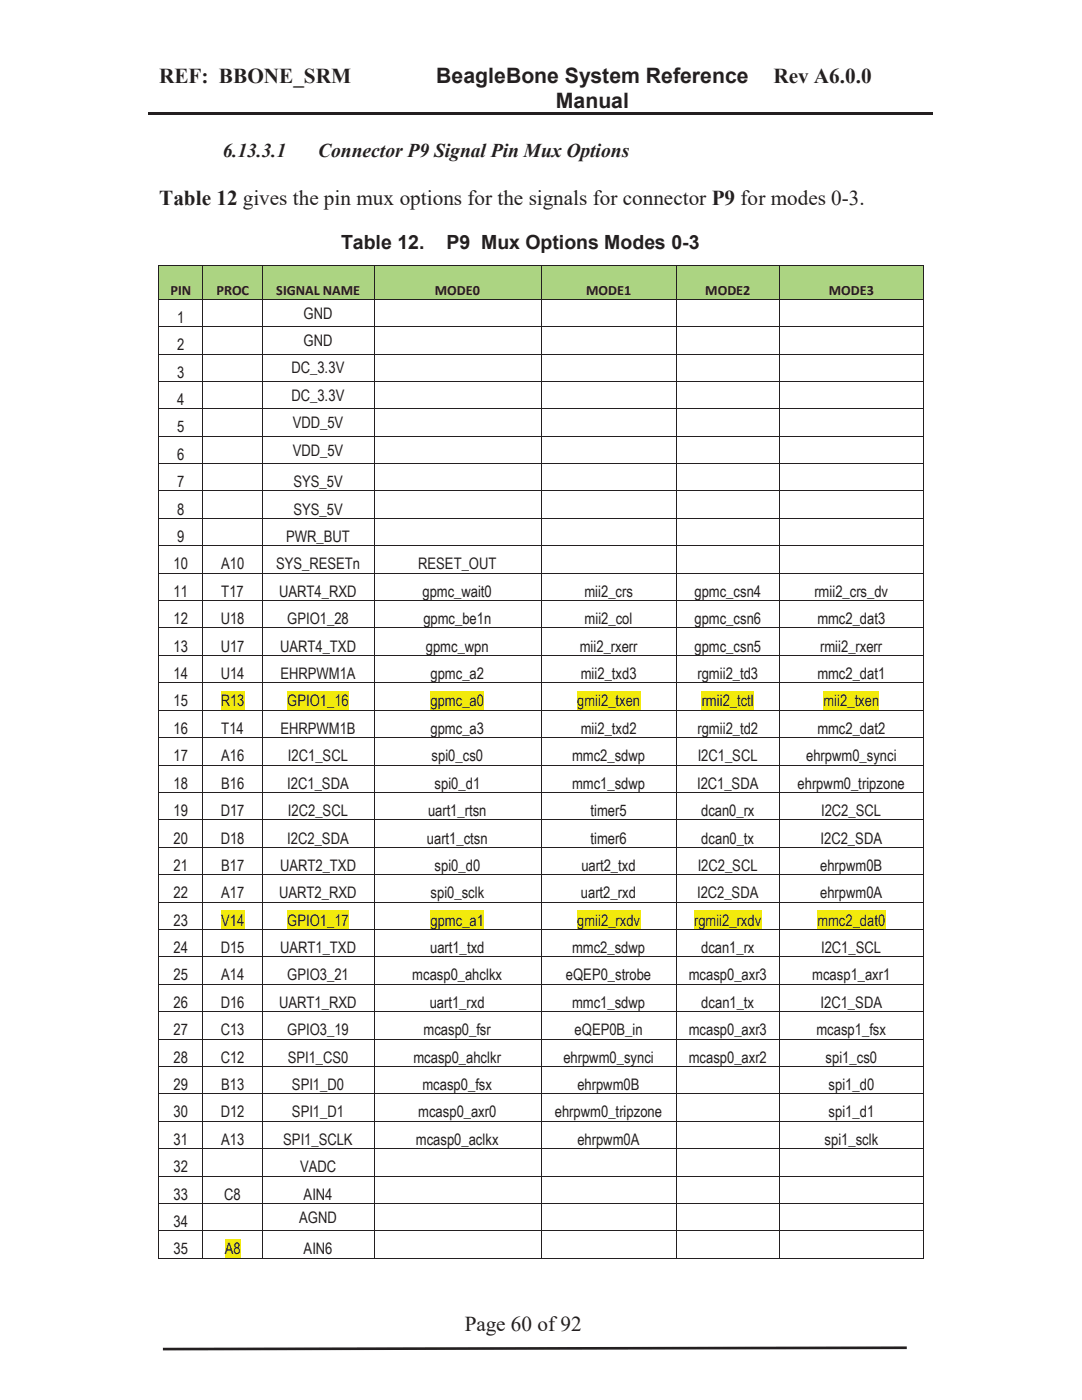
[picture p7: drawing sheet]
<svg xmlns="http://www.w3.org/2000/svg" width="216mm" height="279mm" viewBox="0 0 216 279" stroke-linecap="round" stroke-linejoin="round" font-family="sans-serif">
<defs><g id="words">
<g font-size="4.2" fill="#231f20">
<text x="31.8" y="16.6">REF: BBONE_SRM</text>
<text x="87.1" y="16.6">BeagleBone System Reference</text>
<text x="154.3" y="16.6">Rev A6.0.0</text>
<text x="110.9" y="21.5">Manual</text>
<text x="31.8" y="41">Table 12 gives the pin mux options for the signals for connector P9 for modes 0-3.</text>
<text x="92.7" y="265.7">Page 60 of 92</text>
</g>
<g font-size="3.9" fill="#231f20">
<text x="44.5" y="31.4">6.13.3.1</text>
<text x="63.5" y="31.4">Connector P9 Signal Pin Mux Options</text>
<text x="68.1" y="49.8">Table 12.</text>
<text x="89.1" y="49.8">P9 Mux Options Modes 0-3</text>
</g>
<g font-size="3.2" fill="#231f20">
<text x="35.4" y="64.4">1</text>
<text x="60.6" y="63.6">GND</text>
<text x="35.4" y="69.9">2</text>
<text x="60.6" y="69.1">GND</text>
<text x="35.4" y="75.4">3</text>
<text x="58.2" y="74.5">DC_3.3V</text>
<text x="35.4" y="80.8">4</text>
<text x="58.2" y="80">DC_3.3V</text>
<text x="35.4" y="86.3">5</text>
<text x="58.4" y="85.5">VDD_5V</text>
<text x="35.4" y="91.8">6</text>
<text x="58.4" y="90.9">VDD_5V</text>
<text x="35.4" y="97.2">7</text>
<text x="58.6" y="97.2">SYS_5V</text>
<text x="35.4" y="102.7">8</text>
<text x="58.6" y="102.7">SYS_5V</text>
<text x="34.6" y="113.6">10</text>
<text x="35.4" y="108.2">9</text>
<text x="44.1" y="113.6">A10</text>
<text x="55.1" y="113.6">SYS_RESETn</text>
<text x="57.1" y="108.2">PWR_BUT</text>
<text x="83.5" y="113.6">RESET_OUT</text>
<text x="34.6" y="119.1">11</text>
<text x="44.2" y="119.1">T17</text>
<text x="55.7" y="119.1">UART4_RXD</text>
<text x="84.3" y="119.1">gpmc_wait0</text>
<text x="116.6" y="119.1">mii2_crs</text>
<text x="138.6" y="119.1">gpmc_csn4</text>
<text x="162.5" y="119.1">rmii2_crs_dv</text>
<text x="34.6" y="124.6">12</text>
<text x="44" y="124.6">U18</text>
<text x="57.3" y="124.6">GPIO1_28</text>
<text x="84.5" y="124.6">gpmc_be1n</text>
<text x="116.6" y="124.6">mii2_col</text>
<text x="138.6" y="124.6">gpmc_csn6</text>
<text x="163.1" y="124.6">mmc2_dat3</text>
<text x="34.6" y="130">13</text>
<text x="44" y="130">U17</text>
<text x="55.9" y="130">UART4_TXD</text>
<text x="85" y="130">gpmc_wpn</text>
<text x="115.7" y="130">mii2_rxerr</text>
<text x="138.6" y="130">gpmc_csn5</text>
<text x="163.6" y="130">rmii2_rxerr</text>
<text x="34.6" y="135.5">14</text>
<text x="44" y="135.5">U14</text>
<text x="56" y="135.5">EHRPWM1A</text>
<text x="85.9" y="135.5">gpmc_a2</text>
<text x="115.9" y="135.5">mii2_txd3</text>
<text x="139.2" y="135.5">rgmii2_td3</text>
<text x="163.1" y="135.5">mmc2_dat1</text>
<text x="34.6" y="141">15</text>
<text x="44" y="141">R13</text>
<text x="57.3" y="141">GPIO1_16</text>
<text x="85.9" y="141">gpmc_a0</text>
<text x="115.2" y="141">gmii2_txen</text>
<text x="140" y="141">rmii2_tctl</text>
<text x="164.3" y="141">mii2_txen</text>
<text x="34.6" y="146.5">16</text>
<text x="44.2" y="146.5">T14</text>
<text x="56" y="146.5">EHRPWM1B</text>
<text x="85.9" y="146.5">gpmc_a3</text>
<text x="115.9" y="146.5">mii2_txd2</text>
<text x="139.2" y="146.5">rgmii2_td2</text>
<text x="163.1" y="146.5">mmc2_dat2</text>
<text x="34.6" y="151.9">17</text>
<text x="44.1" y="151.9">A16</text>
<text x="57.5" y="151.9">I2C1_SCL</text>
<text x="86.1" y="151.9">spi0_cs0</text>
<text x="114.1" y="151.9">mmc2_sdwp</text>
<text x="139.2" y="151.9">I2C1_SCL</text>
<text x="160.8" y="151.9">ehrpwm0_synci</text>
<text x="34.6" y="157.4">18</text>
<text x="44.1" y="157.4">B16</text>
<text x="57.3" y="157.4">I2C1_SDA</text>
<text x="86.7" y="157.4">spi0_d1</text>
<text x="114.1" y="157.4">mmc1_sdwp</text>
<text x="139.1" y="157.4">I2C1_SDA</text>
<text x="159.2" y="157.4">ehrpwm0_tripzone</text>
<text x="34.6" y="162.8">19</text>
<text x="44" y="162.8">D17</text>
<text x="57.5" y="162.8">I2C2_SCL</text>
<text x="85.4" y="162.8">uart1_rtsn</text>
<text x="117.8" y="162.8">timer5</text>
<text x="139.9" y="162.8">dcan0_rx</text>
<text x="163.9" y="162.8">I2C2_SCL</text>
<text x="34.6" y="168.3">20</text>
<text x="34.6" y="173.8">21</text>
<text x="44" y="168.3">D18</text>
<text x="44.1" y="173.8">B17</text>
<text x="55.9" y="173.8">UART2_TXD</text>
<text x="57.3" y="168.3">I2C2_SDA</text>
<text x="85.2" y="168.3">uart1_ctsn</text>
<text x="86.7" y="173.8">spi0_d0</text>
<text x="116" y="173.8">uart2_txd</text>
<text x="117.8" y="168.3">timer6</text>
<text x="139.2" y="173.8">I2C2_SCL</text>
<text x="139.9" y="168.3">dcan0_tx</text>
<text x="163.6" y="173.8">ehrpwm0B</text>
<text x="163.7" y="168.3">I2C2_SDA</text>
<text x="34.6" y="179.3">22</text>
<text x="44.1" y="179.3">A17</text>
<text x="55.7" y="179.3">UART2_RXD</text>
<text x="85.9" y="179.3">spi0_sclk</text>
<text x="115.9" y="179.3">uart2_rxd</text>
<text x="139.1" y="179.3">I2C2_SDA</text>
<text x="163.6" y="179.3">ehrpwm0A</text>
<text x="34.6" y="184.7">23</text>
<text x="44.1" y="184.7">V14</text>
<text x="57.3" y="184.7">GPIO1_17</text>
<text x="85.9" y="184.7">gpmc_a1</text>
<text x="115.2" y="184.7">gmii2_rxdv</text>
<text x="138.5" y="184.7">rgmii2_rxdv</text>
<text x="163.1" y="184.7">mmc2_dat0</text>
<text x="34.6" y="190.2">24</text>
<text x="44" y="190.2">D15</text>
<text x="55.9" y="190.2">UART1_TXD</text>
<text x="85.8" y="190.2">uart1_txd</text>
<text x="114.1" y="190.2">mmc2_sdwp</text>
<text x="139.9" y="190.2">dcan1_rx</text>
<text x="163.9" y="190.2">I2C1_SCL</text>
<text x="34.6" y="195.6">25</text>
<text x="44.1" y="195.6">A14</text>
<text x="57.3" y="195.6">GPIO3_21</text>
<text x="82.3" y="195.6">mcasp0_ahclkx</text>
<text x="112.9" y="195.6">eQEP0_strobe</text>
<text x="137.4" y="195.6">mcasp0_axr3</text>
<text x="162.1" y="195.6">mcasp1_axr1</text>
<text x="34.6" y="201.2">26</text>
<text x="44" y="201.2">D16</text>
<text x="55.7" y="201.2">UART1_RXD</text>
<text x="85.7" y="201.2">uart1_rxd</text>
<text x="114.1" y="201.2">mmc1_sdwp</text>
<text x="139.9" y="201.2">dcan1_tx</text>
<text x="163.7" y="201.2">I2C1_SDA</text>
<text x="34.6" y="206.6">27</text>
<text x="44" y="206.6">C13</text>
<text x="57.3" y="206.6">GPIO3_19</text>
<text x="84.5" y="206.6">mcasp0_fsr</text>
<text x="114.7" y="206.6">eQEP0B_in</text>
<text x="137.4" y="206.6">mcasp0_axr3</text>
<text x="162.9" y="206.6">mcasp1_fsx</text>
<text x="34.6" y="212.1">28</text>
<text x="44" y="212.1">C12</text>
<text x="57.4" y="212.1">SPI1_CS0</text>
<text x="82.5" y="212.1">mcasp0_ahclkr</text>
<text x="112.4" y="212.1">ehrpwm0_synci</text>
<text x="137.4" y="212.1">mcasp0_axr2</text>
<text x="164.7" y="212.1">spi1_cs0</text>
<text x="34.6" y="217.5">29</text>
<text x="44.1" y="217.5">B13</text>
<text x="58.3" y="217.5">SPI1_D0</text>
<text x="84.3" y="217.5">mcasp0_fsx</text>
<text x="115.2" y="217.5">ehrpwm0B</text>
<text x="165.3" y="217.5">spi1_d0</text>
<text x="34.6" y="223">30</text>
<text x="44" y="223">D12</text>
<text x="58.3" y="223">SPI1_D1</text>
<text x="83.5" y="223">mcasp0_axr0</text>
<text x="110.7" y="223">ehrpwm0_tripzone</text>
<text x="165.3" y="223">spi1_d1</text>
<text x="34.6" y="228.5">31</text>
<text x="34.6" y="234">32</text>
<text x="44.1" y="228.5">A13</text>
<text x="56.5" y="228.5">SPI1_SCLK</text>
<text x="59.9" y="234">VADC</text>
<text x="83" y="228.5">mcasp0_aclkx</text>
<text x="115.2" y="228.5">ehrpwm0A</text>
<text x="164.5" y="228.5">spi1_sclk</text>
<text x="34.6" y="239.4">33</text>
<text x="44.8" y="239.4">C8</text>
<text x="60.6" y="239.4">AIN4</text>
<text x="34.6" y="244.9">34</text>
<text x="59.7" y="244">AGND</text>
<text x="34.6" y="250.4">35</text>
<text x="44.8" y="250.4">A8</text>
<text x="60.6" y="250.4">AIN6</text>
</g>
<g font-size="2.8" fill="#231f20">
<text x="34" y="58.9">PIN</text>
<text x="43.2" y="58.9">PROC</text>
<text x="55.1" y="58.9">SIGNAL NAME</text>
<text x="86.8" y="58.9">MODE0</text>
<text x="116.9" y="58.9">MODE1</text>
<text x="140.7" y="58.9">MODE2</text>
<text x="165.4" y="58.9">MODE3</text>
</g>
</g></defs>
<g fill="#231f20">
<path d="M29.6 22.4h54.6v.5h-54.6z" fill-rule="evenodd"/>
<path d="M83.9 22.4h.5v.5h-.5z" fill-rule="evenodd"/>
<path d="M84.4 22.4h68v.5h-68z" fill-rule="evenodd"/>
<path d="M152.2 22.4h.5v.5h-.5z" fill-rule="evenodd"/>
<path d="M152.7 22.4h33.4v.5h-33.4z" fill-rule="evenodd"/>
</g>
<path d="M180.9 269l-148.4 .2" fill="none" stroke="#231f20" stroke-width=".53"/>
<g fill="#acd482">
<path d="M31.8 53h8.6v3.2h-8.6z" fill-rule="evenodd"/>
<path d="M31.8 56.2h1.8v3.4h-1.8z" fill-rule="evenodd"/>
<path d="M38.6 56.2h1.8v3.4h-1.8z" fill-rule="evenodd"/>
<path d="M33.6 56.2h5v3.4h-5z" fill-rule="evenodd"/>
<path d="M40.5 53h11.8v3.2h-11.8z" fill-rule="evenodd"/>
<path d="M40.5 56.2h1.9v3.4h-1.9z" fill-rule="evenodd"/>
<path d="M50.5 56.2h1.8v3.4h-1.8z" fill-rule="evenodd"/>
<path d="M42.4 56.2h8.1v3.4h-8.1z" fill-rule="evenodd"/>
<path d="M52.4 53h22.1v3.2h-22.1z" fill-rule="evenodd"/>
<path d="M52.4 56.2h1.9v3.4h-1.9z" fill-rule="evenodd"/>
<path d="M72.7 56.2h1.8v3.4h-1.8z" fill-rule="evenodd"/>
<path d="M54.3 56.2h18.4v3.4h-18.4z" fill-rule="evenodd"/>
<path d="M74.7 53h33.2v3.2h-33.2z" fill-rule="evenodd"/>
<path d="M74.7 56.2h1.8v3.4h-1.8z" fill-rule="evenodd"/>
<path d="M106.1 56.2h1.8v3.4h-1.8z" fill-rule="evenodd"/>
<path d="M76.5 56.2h29.6v3.4h-29.6z" fill-rule="evenodd"/>
<path d="M108 53h26.9v3.2h-26.9z" fill-rule="evenodd"/>
<path d="M108 56.2h1.9v3.4h-1.9z" fill-rule="evenodd"/>
<path d="M133 56.2h1.9v3.4h-1.9z" fill-rule="evenodd"/>
<path d="M109.9 56.2h23.1v3.4h-23.1z" fill-rule="evenodd"/>
<path d="M135 53h20.5v3.2h-20.5z" fill-rule="evenodd"/>
<path d="M135 56.2h1.8v3.4h-1.8z" fill-rule="evenodd"/>
<path d="M153.7 56.2h1.8v3.4h-1.8z" fill-rule="evenodd"/>
<path d="M136.8 56.2h16.9v3.4h-16.9z" fill-rule="evenodd"/>
<path d="M155.6 53h28.5v3.2h-28.5z" fill-rule="evenodd"/>
<path d="M155.6 56.2h1.9v3.4h-1.9z" fill-rule="evenodd"/>
<path d="M182.3 56.2h1.8v3.4h-1.8z" fill-rule="evenodd"/>
<path d="M157.5 56.2h24.8v3.4h-24.8z" fill-rule="evenodd"/>
</g>
<g fill="#231f20">
<path d="M31.6 52.8h.2v.2h-.2z" fill-rule="evenodd"/>
<path d="M31.6 52.8h.2v.2h-.2z" fill-rule="evenodd"/>
</g>
<path d="M31.8 52.9h8.6" fill="none" stroke="#231f20" stroke-width=".2"/>
<path d="M40.4 52.8h.2v.2h-.2z" fill-rule="evenodd" fill="#231f20"/>
<path d="M40.6 52.9h11.7" fill="none" stroke="#231f20" stroke-width=".2"/>
<path d="M52.3 52.8h.2v.2h-.2z" fill-rule="evenodd" fill="#231f20"/>
<path d="M52.5 52.9h22.1" fill="none" stroke="#231f20" stroke-width=".2"/>
<path d="M74.6 52.8h.1v.2h-.1z" fill-rule="evenodd" fill="#231f20"/>
<path d="M74.7 52.9h33.2" fill="none" stroke="#231f20" stroke-width=".2"/>
<path d="M107.9 52.8h.2v.2h-.2z" fill-rule="evenodd" fill="#231f20"/>
<path d="M108.1 52.9h26.8" fill="none" stroke="#231f20" stroke-width=".2"/>
<path d="M134.9 52.8h.2v.2h-.2z" fill-rule="evenodd" fill="#231f20"/>
<path d="M135.1 52.9h20.4" fill="none" stroke="#231f20" stroke-width=".2"/>
<path d="M155.5 52.8h.2v.2h-.2z" fill-rule="evenodd" fill="#231f20"/>
<path d="M155.7 52.9h28.4" fill="none" stroke="#231f20" stroke-width=".2"/>
<g fill="#231f20">
<path d="M184.1 52.8h.2v.2h-.2z" fill-rule="evenodd"/>
<path d="M184.1 52.8h.2v.2h-.2z" fill-rule="evenodd"/>
</g>
<path d="M31.7 53v6.6M40.5 53v6.6M52.4 53v6.6M74.7 53v6.6M108 53v6.6M135 53v6.6M155.6 53v6.6M184.2 53v6.6" fill="none" stroke="#231f20" stroke-width=".2"/>
<g fill="#fff">
<path d="M31.8 59.8h8.6v1.6h-8.6z" fill-rule="evenodd"/>
<path d="M31.8 61.4h1.8v3.7h-1.8z" fill-rule="evenodd"/>
<path d="M38.6 61.4h1.8v3.7h-1.8z" fill-rule="evenodd"/>
<path d="M33.6 61.4h5v3.7h-5z" fill-rule="evenodd"/>
<path d="M52.4 59.8h22.1v.8h-22.1z" fill-rule="evenodd"/>
<path d="M52.4 60.6h1.9v3.7h-1.9z" fill-rule="evenodd"/>
<path d="M72.7 60.6h1.8v3.7h-1.8z" fill-rule="evenodd"/>
<path d="M52.4 64.3h22.1v.8h-22.1z" fill-rule="evenodd"/>
<path d="M54.3 60.6h18.4v3.7h-18.4z" fill-rule="evenodd"/>
<path d="M74.7 59.8h33.2v1.6h-33.2z" fill-rule="evenodd"/>
<path d="M74.7 61.4h1.8v3.7h-1.8z" fill-rule="evenodd"/>
<path d="M106.1 61.4h1.8v3.7h-1.8z" fill-rule="evenodd"/>
<path d="M76.5 61.4h29.6v3.7h-29.6z" fill-rule="evenodd"/>
<path d="M108 59.8h26.9v1.6h-26.9z" fill-rule="evenodd"/>
<path d="M108 61.4h1.9v3.7h-1.9z" fill-rule="evenodd"/>
<path d="M133 61.4h1.9v3.7h-1.9z" fill-rule="evenodd"/>
<path d="M109.9 61.4h23.1v3.7h-23.1z" fill-rule="evenodd"/>
<path d="M135 59.8h20.5v1.6h-20.5z" fill-rule="evenodd"/>
<path d="M135 61.4h1.8v3.7h-1.8z" fill-rule="evenodd"/>
<path d="M153.7 61.4h1.8v3.7h-1.8z" fill-rule="evenodd"/>
<path d="M136.8 61.4h16.9v3.7h-16.9z" fill-rule="evenodd"/>
<path d="M155.6 59.8h28.5v1.6h-28.5z" fill-rule="evenodd"/>
<path d="M155.6 61.4h1.9v3.7h-1.9z" fill-rule="evenodd"/>
<path d="M182.3 61.4h1.8v3.7h-1.8z" fill-rule="evenodd"/>
<path d="M157.5 61.4h24.8v3.7h-24.8z" fill-rule="evenodd"/>
</g>
<path d="M31.6 59.6h.2v.2h-.2z" fill-rule="evenodd" fill="#231f20"/>
<path d="M31.8 59.7h8.6" fill="none" stroke="#231f20" stroke-width=".2"/>
<path d="M40.4 59.6h.2v.2h-.2z" fill-rule="evenodd" fill="#231f20"/>
<path d="M40.6 59.7h11.7" fill="none" stroke="#231f20" stroke-width=".2"/>
<path d="M52.3 59.6h.2v.2h-.2z" fill-rule="evenodd" fill="#231f20"/>
<path d="M52.5 59.7h22.1" fill="none" stroke="#231f20" stroke-width=".2"/>
<path d="M74.6 59.6h.1v.2h-.1z" fill-rule="evenodd" fill="#231f20"/>
<path d="M74.7 59.7h33.2" fill="none" stroke="#231f20" stroke-width=".2"/>
<path d="M107.9 59.6h.2v.2h-.2z" fill-rule="evenodd" fill="#231f20"/>
<path d="M108.1 59.7h26.8" fill="none" stroke="#231f20" stroke-width=".2"/>
<path d="M134.9 59.6h.2v.2h-.2z" fill-rule="evenodd" fill="#231f20"/>
<path d="M135.1 59.7h20.4" fill="none" stroke="#231f20" stroke-width=".2"/>
<path d="M155.5 59.6h.2v.2h-.2z" fill-rule="evenodd" fill="#231f20"/>
<path d="M155.7 59.7h28.4" fill="none" stroke="#231f20" stroke-width=".2"/>
<path d="M184.1 59.6h.2v.2h-.2z" fill-rule="evenodd" fill="#231f20"/>
<path d="M31.7 59.8v5.3M40.5 59.8v5.3M52.4 59.8v5.3M74.7 59.8v5.3M108 59.8v5.3M135 59.8v5.3M155.6 59.8v5.3M184.2 59.8v5.3" fill="none" stroke="#231f20" stroke-width=".2"/>
<g fill="#fff">
<path d="M31.8 65.3h8.6v1.6h-8.6z" fill-rule="evenodd"/>
<path d="M31.8 66.9h1.8v3.7h-1.8z" fill-rule="evenodd"/>
<path d="M38.6 66.9h1.8v3.7h-1.8z" fill-rule="evenodd"/>
<path d="M33.6 66.9h5v3.7h-5z" fill-rule="evenodd"/>
<path d="M52.4 65.3h22.1v.8h-22.1z" fill-rule="evenodd"/>
<path d="M52.4 66.1h1.9v3.6h-1.9z" fill-rule="evenodd"/>
<path d="M72.7 66.1h1.8v3.6h-1.8z" fill-rule="evenodd"/>
<path d="M52.4 69.7h22.1v.9h-22.1z" fill-rule="evenodd"/>
<path d="M54.3 66.1h18.4v3.6h-18.4z" fill-rule="evenodd"/>
<path d="M74.7 65.3h33.2v.8h-33.2z" fill-rule="evenodd"/>
<path d="M74.7 66.1h1.8v3.6h-1.8z" fill-rule="evenodd"/>
<path d="M106.1 66.1h1.8v3.6h-1.8z" fill-rule="evenodd"/>
<path d="M74.7 69.7h33.2v.9h-33.2z" fill-rule="evenodd"/>
<path d="M76.5 66.1h29.6v3.6h-29.6z" fill-rule="evenodd"/>
<path d="M108 65.3h26.9v.8h-26.9z" fill-rule="evenodd"/>
<path d="M108 66.1h1.9v3.6h-1.9z" fill-rule="evenodd"/>
<path d="M133 66.1h1.9v3.6h-1.9z" fill-rule="evenodd"/>
<path d="M108 69.7h26.9v.9h-26.9z" fill-rule="evenodd"/>
<path d="M109.9 66.1h23.1v3.6h-23.1z" fill-rule="evenodd"/>
<path d="M135 65.3h20.5v.8h-20.5z" fill-rule="evenodd"/>
<path d="M135 66.1h1.8v3.6h-1.8z" fill-rule="evenodd"/>
<path d="M153.7 66.1h1.8v3.6h-1.8z" fill-rule="evenodd"/>
<path d="M135 69.7h20.5v.9h-20.5z" fill-rule="evenodd"/>
<path d="M136.8 66.1h16.9v3.6h-16.9z" fill-rule="evenodd"/>
<path d="M155.6 65.3h28.5v.8h-28.5z" fill-rule="evenodd"/>
<path d="M155.6 66.1h1.9v3.6h-1.9z" fill-rule="evenodd"/>
<path d="M182.3 66.1h1.8v3.6h-1.8z" fill-rule="evenodd"/>
<path d="M155.6 69.7h28.5v.9h-28.5z" fill-rule="evenodd"/>
<path d="M157.5 66.1h24.8v3.6h-24.8z" fill-rule="evenodd"/>
</g>
<path d="M31.6 65.1h.2v.1h-.2z" fill-rule="evenodd" fill="#231f20"/>
<path d="M31.8 65.2h8.6" fill="none" stroke="#231f20" stroke-width=".2"/>
<path d="M40.4 65.1h.2v.1h-.2z" fill-rule="evenodd" fill="#231f20"/>
<path d="M40.6 65.2h11.7" fill="none" stroke="#231f20" stroke-width=".2"/>
<path d="M52.3 65.1h.2v.1h-.2z" fill-rule="evenodd" fill="#231f20"/>
<path d="M52.5 65.2h22.1" fill="none" stroke="#231f20" stroke-width=".2"/>
<path d="M74.6 65.1h.1v.1h-.1z" fill-rule="evenodd" fill="#231f20"/>
<path d="M74.7 65.2h33.2" fill="none" stroke="#231f20" stroke-width=".2"/>
<path d="M107.9 65.1h.2v.1h-.2z" fill-rule="evenodd" fill="#231f20"/>
<path d="M108.1 65.2h26.8" fill="none" stroke="#231f20" stroke-width=".2"/>
<path d="M134.9 65.1h.2v.1h-.2z" fill-rule="evenodd" fill="#231f20"/>
<path d="M135.1 65.2h20.4" fill="none" stroke="#231f20" stroke-width=".2"/>
<path d="M155.5 65.1h.2v.1h-.2z" fill-rule="evenodd" fill="#231f20"/>
<path d="M155.7 65.2h28.4" fill="none" stroke="#231f20" stroke-width=".2"/>
<path d="M184.1 65.1h.2v.1h-.2z" fill-rule="evenodd" fill="#231f20"/>
<path d="M31.7 65.2v5.4M40.5 65.2v5.4M52.4 65.2v5.4M74.7 65.2v5.4M108 65.2v5.4M135 65.2v5.4M155.6 65.2v5.4M184.2 65.2v5.4" fill="none" stroke="#231f20" stroke-width=".2"/>
<g fill="#fff">
<path d="M31.8 70.7h8.6v1.7h-8.6z" fill-rule="evenodd"/>
<path d="M31.8 72.4h1.8v3.6h-1.8z" fill-rule="evenodd"/>
<path d="M38.6 72.4h1.8v3.6h-1.8z" fill-rule="evenodd"/>
<path d="M33.6 72.4h5v3.6h-5z" fill-rule="evenodd"/>
<path d="M52.4 70.7h22.1v.9h-22.1z" fill-rule="evenodd"/>
<path d="M52.4 71.6h1.9v3.6h-1.9z" fill-rule="evenodd"/>
<path d="M72.7 71.6h1.8v3.6h-1.8z" fill-rule="evenodd"/>
<path d="M52.4 75.2h22.1v.8h-22.1z" fill-rule="evenodd"/>
<path d="M54.3 71.6h18.4v3.6h-18.4z" fill-rule="evenodd"/>
<path d="M74.7 70.7h33.2v1.7h-33.2z" fill-rule="evenodd"/>
<path d="M74.7 72.4h1.8v3.6h-1.8z" fill-rule="evenodd"/>
<path d="M106.1 72.4h1.8v3.6h-1.8z" fill-rule="evenodd"/>
<path d="M76.5 72.4h29.6v3.6h-29.6z" fill-rule="evenodd"/>
<path d="M108 70.7h26.9v1.7h-26.9z" fill-rule="evenodd"/>
<path d="M108 72.4h1.9v3.6h-1.9z" fill-rule="evenodd"/>
<path d="M133 72.4h1.9v3.6h-1.9z" fill-rule="evenodd"/>
<path d="M109.9 72.4h23.1v3.6h-23.1z" fill-rule="evenodd"/>
<path d="M135 70.7h20.5v1.7h-20.5z" fill-rule="evenodd"/>
<path d="M135 72.4h1.8v3.6h-1.8z" fill-rule="evenodd"/>
<path d="M153.7 72.4h1.8v3.6h-1.8z" fill-rule="evenodd"/>
<path d="M136.8 72.4h16.9v3.6h-16.9z" fill-rule="evenodd"/>
<path d="M155.6 70.7h28.5v1.7h-28.5z" fill-rule="evenodd"/>
<path d="M155.6 72.4h1.9v3.6h-1.9z" fill-rule="evenodd"/>
<path d="M182.3 72.4h1.8v3.6h-1.8z" fill-rule="evenodd"/>
<path d="M157.5 72.4h24.8v3.6h-24.8z" fill-rule="evenodd"/>
</g>
<path d="M31.6 70.6h.2v.1h-.2z" fill-rule="evenodd" fill="#231f20"/>
<path d="M31.8 70.7h8.6" fill="none" stroke="#231f20" stroke-width=".2"/>
<path d="M40.4 70.6h.2v.1h-.2z" fill-rule="evenodd" fill="#231f20"/>
<path d="M40.6 70.7h11.7" fill="none" stroke="#231f20" stroke-width=".2"/>
<path d="M52.3 70.6h.2v.1h-.2z" fill-rule="evenodd" fill="#231f20"/>
<path d="M52.5 70.7h22.1" fill="none" stroke="#231f20" stroke-width=".2"/>
<path d="M74.6 70.6h.1v.1h-.1z" fill-rule="evenodd" fill="#231f20"/>
<path d="M74.7 70.7h33.2" fill="none" stroke="#231f20" stroke-width=".2"/>
<path d="M107.9 70.6h.2v.1h-.2z" fill-rule="evenodd" fill="#231f20"/>
<path d="M108.1 70.7h26.8" fill="none" stroke="#231f20" stroke-width=".2"/>
<path d="M134.9 70.6h.2v.1h-.2z" fill-rule="evenodd" fill="#231f20"/>
<path d="M135.1 70.7h20.4" fill="none" stroke="#231f20" stroke-width=".2"/>
<path d="M155.5 70.6h.2v.1h-.2z" fill-rule="evenodd" fill="#231f20"/>
<path d="M155.7 70.7h28.4" fill="none" stroke="#231f20" stroke-width=".2"/>
<path d="M184.1 70.6h.2v.1h-.2z" fill-rule="evenodd" fill="#231f20"/>
<path d="M31.7 70.7v5.3M40.5 70.7v5.3M52.4 70.7v5.3M74.7 70.7v5.3M108 70.7v5.3M135 70.7v5.3M155.6 70.7v5.3M184.2 70.7v5.3" fill="none" stroke="#231f20" stroke-width=".2"/>
<g fill="#fff">
<path d="M31.8 76.2h8.6v1.7h-8.6z" fill-rule="evenodd"/>
<path d="M31.8 77.9h1.8v3.6h-1.8z" fill-rule="evenodd"/>
<path d="M38.6 77.9h1.8v3.6h-1.8z" fill-rule="evenodd"/>
<path d="M33.6 77.9h5v3.6h-5z" fill-rule="evenodd"/>
<path d="M52.4 76.2h22.1v.8h-22.1z" fill-rule="evenodd"/>
<path d="M52.4 77h1.9v3.7h-1.9z" fill-rule="evenodd"/>
<path d="M72.7 77h1.8v3.7h-1.8z" fill-rule="evenodd"/>
<path d="M52.4 80.7h22.1v.8h-22.1z" fill-rule="evenodd"/>
<path d="M54.3 77h18.4v3.7h-18.4z" fill-rule="evenodd"/>
<path d="M74.7 76.2h33.2v1.7h-33.2z" fill-rule="evenodd"/>
<path d="M74.7 77.9h1.8v3.6h-1.8z" fill-rule="evenodd"/>
<path d="M106.1 77.9h1.8v3.6h-1.8z" fill-rule="evenodd"/>
<path d="M76.5 77.9h29.6v3.6h-29.6z" fill-rule="evenodd"/>
<path d="M108 76.2h26.9v1.7h-26.9z" fill-rule="evenodd"/>
<path d="M108 77.9h1.9v3.6h-1.9z" fill-rule="evenodd"/>
<path d="M133 77.9h1.9v3.6h-1.9z" fill-rule="evenodd"/>
<path d="M109.9 77.9h23.1v3.6h-23.1z" fill-rule="evenodd"/>
<path d="M135 76.2h20.5v1.7h-20.5z" fill-rule="evenodd"/>
<path d="M135 77.9h1.8v3.6h-1.8z" fill-rule="evenodd"/>
<path d="M153.7 77.9h1.8v3.6h-1.8z" fill-rule="evenodd"/>
<path d="M136.8 77.9h16.9v3.6h-16.9z" fill-rule="evenodd"/>
<path d="M155.6 76.2h28.5v1.7h-28.5z" fill-rule="evenodd"/>
<path d="M155.6 77.9h1.9v3.6h-1.9z" fill-rule="evenodd"/>
<path d="M182.3 77.9h1.8v3.6h-1.8z" fill-rule="evenodd"/>
<path d="M157.5 77.9h24.8v3.6h-24.8z" fill-rule="evenodd"/>
</g>
<path d="M31.6 76h.2v.2h-.2z" fill-rule="evenodd" fill="#231f20"/>
<path d="M31.8 76.1h8.6" fill="none" stroke="#231f20" stroke-width=".2"/>
<path d="M40.4 76h.2v.2h-.2z" fill-rule="evenodd" fill="#231f20"/>
<path d="M40.6 76.1h11.7" fill="none" stroke="#231f20" stroke-width=".2"/>
<path d="M52.3 76h.2v.2h-.2z" fill-rule="evenodd" fill="#231f20"/>
<path d="M52.5 76.1h22.1" fill="none" stroke="#231f20" stroke-width=".2"/>
<path d="M74.6 76h.1v.2h-.1z" fill-rule="evenodd" fill="#231f20"/>
<path d="M74.7 76.1h33.2" fill="none" stroke="#231f20" stroke-width=".2"/>
<path d="M107.9 76h.2v.2h-.2z" fill-rule="evenodd" fill="#231f20"/>
<path d="M108.1 76.1h26.8" fill="none" stroke="#231f20" stroke-width=".2"/>
<path d="M134.9 76h.2v.2h-.2z" fill-rule="evenodd" fill="#231f20"/>
<path d="M135.1 76.1h20.4" fill="none" stroke="#231f20" stroke-width=".2"/>
<path d="M155.5 76h.2v.2h-.2z" fill-rule="evenodd" fill="#231f20"/>
<path d="M155.7 76.1h28.4" fill="none" stroke="#231f20" stroke-width=".2"/>
<path d="M184.1 76h.2v.2h-.2z" fill-rule="evenodd" fill="#231f20"/>
<path d="M31.7 76.2v5.3M40.5 76.2v5.3M52.4 76.2v5.3M74.7 76.2v5.3M108 76.2v5.3M135 76.2v5.3M155.6 76.2v5.3M184.2 76.2v5.3" fill="none" stroke="#231f20" stroke-width=".2"/>
<g fill="#fff">
<path d="M31.8 81.7h8.6v1.6h-8.6z" fill-rule="evenodd"/>
<path d="M31.8 83.3h1.8v3.7h-1.8z" fill-rule="evenodd"/>
<path d="M38.6 83.3h1.8v3.7h-1.8z" fill-rule="evenodd"/>
<path d="M33.6 83.3h5v3.7h-5z" fill-rule="evenodd"/>
<path d="M52.4 81.7h22.1v.8h-22.1z" fill-rule="evenodd"/>
<path d="M52.4 82.5h1.9v3.7h-1.9z" fill-rule="evenodd"/>
<path d="M72.7 82.5h1.8v3.7h-1.8z" fill-rule="evenodd"/>
<path d="M52.4 86.2h22.1v.8h-22.1z" fill-rule="evenodd"/>
<path d="M54.3 82.5h18.4v3.7h-18.4z" fill-rule="evenodd"/>
<path d="M74.7 81.7h33.2v1.6h-33.2z" fill-rule="evenodd"/>
<path d="M74.7 83.3h1.8v3.7h-1.8z" fill-rule="evenodd"/>
<path d="M106.1 83.3h1.8v3.7h-1.8z" fill-rule="evenodd"/>
<path d="M76.5 83.3h29.6v3.7h-29.6z" fill-rule="evenodd"/>
<path d="M108 81.7h26.9v1.6h-26.9z" fill-rule="evenodd"/>
<path d="M108 83.3h1.9v3.7h-1.9z" fill-rule="evenodd"/>
<path d="M133 83.3h1.9v3.7h-1.9z" fill-rule="evenodd"/>
<path d="M109.9 83.3h23.1v3.7h-23.1z" fill-rule="evenodd"/>
<path d="M135 81.7h20.5v1.6h-20.5z" fill-rule="evenodd"/>
<path d="M135 83.3h1.8v3.7h-1.8z" fill-rule="evenodd"/>
<path d="M153.7 83.3h1.8v3.7h-1.8z" fill-rule="evenodd"/>
<path d="M136.8 83.3h16.9v3.7h-16.9z" fill-rule="evenodd"/>
<path d="M155.6 81.7h28.5v1.6h-28.5z" fill-rule="evenodd"/>
<path d="M155.6 83.3h1.9v3.7h-1.9z" fill-rule="evenodd"/>
<path d="M182.3 83.3h1.8v3.7h-1.8z" fill-rule="evenodd"/>
<path d="M157.5 83.3h24.8v3.7h-24.8z" fill-rule="evenodd"/>
</g>
<path d="M31.6 81.5h.2v.2h-.2z" fill-rule="evenodd" fill="#231f20"/>
<path d="M31.8 81.6h8.6" fill="none" stroke="#231f20" stroke-width=".2"/>
<path d="M40.4 81.5h.2v.2h-.2z" fill-rule="evenodd" fill="#231f20"/>
<path d="M40.6 81.6h11.7" fill="none" stroke="#231f20" stroke-width=".2"/>
<path d="M52.3 81.5h.2v.2h-.2z" fill-rule="evenodd" fill="#231f20"/>
<path d="M52.5 81.6h22.1" fill="none" stroke="#231f20" stroke-width=".2"/>
<path d="M74.6 81.5h.1v.2h-.1z" fill-rule="evenodd" fill="#231f20"/>
<path d="M74.7 81.6h33.2" fill="none" stroke="#231f20" stroke-width=".2"/>
<path d="M107.9 81.5h.2v.2h-.2z" fill-rule="evenodd" fill="#231f20"/>
<path d="M108.1 81.6h26.8" fill="none" stroke="#231f20" stroke-width=".2"/>
<path d="M134.9 81.5h.2v.2h-.2z" fill-rule="evenodd" fill="#231f20"/>
<path d="M135.1 81.6h20.4" fill="none" stroke="#231f20" stroke-width=".2"/>
<path d="M155.5 81.5h.2v.2h-.2z" fill-rule="evenodd" fill="#231f20"/>
<path d="M155.7 81.6h28.4" fill="none" stroke="#231f20" stroke-width=".2"/>
<path d="M184.1 81.5h.2v.2h-.2z" fill-rule="evenodd" fill="#231f20"/>
<path d="M31.7 81.7v5.3M40.5 81.7v5.3M52.4 81.7v5.3M74.7 81.7v5.3M108 81.7v5.3M135 81.7v5.3M155.6 81.7v5.3M184.2 81.7v5.3" fill="none" stroke="#231f20" stroke-width=".2"/>
<g fill="#fff">
<path d="M31.8 87.1h8.6v1.7h-8.6z" fill-rule="evenodd"/>
<path d="M31.8 88.8h1.8v3.6h-1.8z" fill-rule="evenodd"/>
<path d="M38.6 88.8h1.8v3.6h-1.8z" fill-rule="evenodd"/>
<path d="M33.6 88.8h5v3.6h-5z" fill-rule="evenodd"/>
<path d="M52.4 87.1h22.1v.9h-22.1z" fill-rule="evenodd"/>
<path d="M52.4 88h1.9v3.6h-1.9z" fill-rule="evenodd"/>
<path d="M72.7 88h1.8v3.6h-1.8z" fill-rule="evenodd"/>
<path d="M52.4 91.6h22.1v.8h-22.1z" fill-rule="evenodd"/>
<path d="M54.3 88h18.4v3.6h-18.4z" fill-rule="evenodd"/>
<path d="M74.7 87.1h33.2v1.7h-33.2z" fill-rule="evenodd"/>
<path d="M74.7 88.8h1.8v3.6h-1.8z" fill-rule="evenodd"/>
<path d="M106.1 88.8h1.8v3.6h-1.8z" fill-rule="evenodd"/>
<path d="M76.5 88.8h29.6v3.6h-29.6z" fill-rule="evenodd"/>
<path d="M108 87.1h26.9v1.7h-26.9z" fill-rule="evenodd"/>
<path d="M108 88.8h1.9v3.6h-1.9z" fill-rule="evenodd"/>
<path d="M133 88.8h1.9v3.6h-1.9z" fill-rule="evenodd"/>
<path d="M109.9 88.8h23.1v3.6h-23.1z" fill-rule="evenodd"/>
<path d="M135 87.1h20.5v1.7h-20.5z" fill-rule="evenodd"/>
<path d="M135 88.8h1.8v3.6h-1.8z" fill-rule="evenodd"/>
<path d="M153.7 88.8h1.8v3.6h-1.8z" fill-rule="evenodd"/>
<path d="M136.8 88.8h16.9v3.6h-16.9z" fill-rule="evenodd"/>
<path d="M155.6 87.1h28.5v1.7h-28.5z" fill-rule="evenodd"/>
<path d="M155.6 88.8h1.9v3.6h-1.9z" fill-rule="evenodd"/>
<path d="M182.3 88.8h1.8v3.6h-1.8z" fill-rule="evenodd"/>
<path d="M157.5 88.8h24.8v3.6h-24.8z" fill-rule="evenodd"/>
</g>
<path d="M31.6 87h.2v.1h-.2z" fill-rule="evenodd" fill="#231f20"/>
<path d="M31.8 87.1h8.6" fill="none" stroke="#231f20" stroke-width=".2"/>
<path d="M40.4 87h.2v.1h-.2z" fill-rule="evenodd" fill="#231f20"/>
<path d="M40.6 87.1h11.7" fill="none" stroke="#231f20" stroke-width=".2"/>
<path d="M52.3 87h.2v.1h-.2z" fill-rule="evenodd" fill="#231f20"/>
<path d="M52.5 87.1h22.1" fill="none" stroke="#231f20" stroke-width=".2"/>
<path d="M74.6 87h.1v.1h-.1z" fill-rule="evenodd" fill="#231f20"/>
<path d="M74.7 87.1h33.2" fill="none" stroke="#231f20" stroke-width=".2"/>
<path d="M107.9 87h.2v.1h-.2z" fill-rule="evenodd" fill="#231f20"/>
<path d="M108.1 87.1h26.8" fill="none" stroke="#231f20" stroke-width=".2"/>
<path d="M134.9 87h.2v.1h-.2z" fill-rule="evenodd" fill="#231f20"/>
<path d="M135.1 87.1h20.4" fill="none" stroke="#231f20" stroke-width=".2"/>
<path d="M155.5 87h.2v.1h-.2z" fill-rule="evenodd" fill="#231f20"/>
<path d="M155.7 87.1h28.4" fill="none" stroke="#231f20" stroke-width=".2"/>
<path d="M184.1 87h.2v.1h-.2z" fill-rule="evenodd" fill="#231f20"/>
<path d="M31.7 87.1v5.3M40.5 87.1v5.3M52.4 87.1v5.3M74.7 87.1v5.3M108 87.1v5.3M135 87.1v5.3M155.6 87.1v5.3M184.2 87.1v5.3" fill="none" stroke="#231f20" stroke-width=".2"/>
<g fill="#fff">
<path d="M31.8 92.6h8.6v1.7h-8.6z" fill-rule="evenodd"/>
<path d="M31.8 94.3h1.8v3.6h-1.8z" fill-rule="evenodd"/>
<path d="M38.6 94.3h1.8v3.6h-1.8z" fill-rule="evenodd"/>
<path d="M33.6 94.3h5v3.6h-5z" fill-rule="evenodd"/>
<path d="M52.4 92.6h22.1v1.7h-22.1z" fill-rule="evenodd"/>
<path d="M52.4 94.3h1.9v3.6h-1.9z" fill-rule="evenodd"/>
<path d="M72.7 94.3h1.8v3.6h-1.8z" fill-rule="evenodd"/>
<path d="M54.3 94.3h18.4v3.6h-18.4z" fill-rule="evenodd"/>
<path d="M74.7 92.6h33.2v1.7h-33.2z" fill-rule="evenodd"/>
<path d="M74.7 94.3h1.8v3.6h-1.8z" fill-rule="evenodd"/>
<path d="M106.1 94.3h1.8v3.6h-1.8z" fill-rule="evenodd"/>
<path d="M76.5 94.3h29.6v3.6h-29.6z" fill-rule="evenodd"/>
<path d="M108 92.6h26.9v1.7h-26.9z" fill-rule="evenodd"/>
<path d="M108 94.3h1.9v3.6h-1.9z" fill-rule="evenodd"/>
<path d="M133 94.3h1.9v3.6h-1.9z" fill-rule="evenodd"/>
<path d="M109.9 94.3h23.1v3.6h-23.1z" fill-rule="evenodd"/>
<path d="M135 92.6h20.5v1.7h-20.5z" fill-rule="evenodd"/>
<path d="M135 94.3h1.8v3.6h-1.8z" fill-rule="evenodd"/>
<path d="M153.7 94.3h1.8v3.6h-1.8z" fill-rule="evenodd"/>
<path d="M136.8 94.3h16.9v3.6h-16.9z" fill-rule="evenodd"/>
<path d="M155.6 92.6h28.5v1.7h-28.5z" fill-rule="evenodd"/>
<path d="M155.6 94.3h1.9v3.6h-1.9z" fill-rule="evenodd"/>
<path d="M182.3 94.3h1.8v3.6h-1.8z" fill-rule="evenodd"/>
<path d="M157.5 94.3h24.8v3.6h-24.8z" fill-rule="evenodd"/>
</g>
<path d="M31.6 92.4h.2v.2h-.2z" fill-rule="evenodd" fill="#231f20"/>
<path d="M31.8 92.5h8.6" fill="none" stroke="#231f20" stroke-width=".2"/>
<path d="M40.4 92.4h.2v.2h-.2z" fill-rule="evenodd" fill="#231f20"/>
<path d="M40.6 92.5h11.7" fill="none" stroke="#231f20" stroke-width=".2"/>
<path d="M52.3 92.4h.2v.2h-.2z" fill-rule="evenodd" fill="#231f20"/>
<path d="M52.5 92.5h22.1" fill="none" stroke="#231f20" stroke-width=".2"/>
<path d="M74.6 92.4h.1v.2h-.1z" fill-rule="evenodd" fill="#231f20"/>
<path d="M74.7 92.5h33.2" fill="none" stroke="#231f20" stroke-width=".2"/>
<path d="M107.9 92.4h.2v.2h-.2z" fill-rule="evenodd" fill="#231f20"/>
<path d="M108.1 92.5h26.8" fill="none" stroke="#231f20" stroke-width=".2"/>
<path d="M134.9 92.4h.2v.2h-.2z" fill-rule="evenodd" fill="#231f20"/>
<path d="M135.1 92.5h20.4" fill="none" stroke="#231f20" stroke-width=".2"/>
<path d="M155.5 92.4h.2v.2h-.2z" fill-rule="evenodd" fill="#231f20"/>
<path d="M155.7 92.5h28.4" fill="none" stroke="#231f20" stroke-width=".2"/>
<path d="M184.1 92.4h.2v.2h-.2z" fill-rule="evenodd" fill="#231f20"/>
<path d="M31.7 92.6v5.3M40.5 92.6v5.3M52.4 92.6v5.3M74.7 92.6v5.3M108 92.6v5.3M135 92.6v5.3M155.6 92.6v5.3M184.2 92.6v5.3" fill="none" stroke="#231f20" stroke-width=".2"/>
<g fill="#fff">
<path d="M31.8 98.1h8.6v1.7h-8.6z" fill-rule="evenodd"/>
<path d="M31.8 99.8h1.8v3.6h-1.8z" fill-rule="evenodd"/>
<path d="M38.6 99.8h1.8v3.6h-1.8z" fill-rule="evenodd"/>
<path d="M33.6 99.8h5v3.6h-5z" fill-rule="evenodd"/>
<path d="M52.4 98.1h22.1v1.7h-22.1z" fill-rule="evenodd"/>
<path d="M52.4 99.8h1.9v3.6h-1.9z" fill-rule="evenodd"/>
<path d="M72.7 99.8h1.8v3.6h-1.8z" fill-rule="evenodd"/>
<path d="M54.3 99.8h18.4v3.6h-18.4z" fill-rule="evenodd"/>
<path d="M74.7 98.1h33.2v1.7h-33.2z" fill-rule="evenodd"/>
<path d="M74.7 99.8h1.8v3.6h-1.8z" fill-rule="evenodd"/>
<path d="M106.1 99.8h1.8v3.6h-1.8z" fill-rule="evenodd"/>
<path d="M76.5 99.8h29.6v3.6h-29.6z" fill-rule="evenodd"/>
<path d="M108 98.1h26.9v1.7h-26.9z" fill-rule="evenodd"/>
<path d="M108 99.8h1.9v3.6h-1.9z" fill-rule="evenodd"/>
<path d="M133 99.8h1.9v3.6h-1.9z" fill-rule="evenodd"/>
<path d="M109.9 99.8h23.1v3.6h-23.1z" fill-rule="evenodd"/>
<path d="M135 98.1h20.5v1.7h-20.5z" fill-rule="evenodd"/>
<path d="M135 99.8h1.8v3.6h-1.8z" fill-rule="evenodd"/>
<path d="M153.7 99.8h1.8v3.6h-1.8z" fill-rule="evenodd"/>
<path d="M136.8 99.8h16.9v3.6h-16.9z" fill-rule="evenodd"/>
<path d="M155.6 98.1h28.5v1.7h-28.5z" fill-rule="evenodd"/>
<path d="M155.6 99.8h1.9v3.6h-1.9z" fill-rule="evenodd"/>
<path d="M182.3 99.8h1.8v3.6h-1.8z" fill-rule="evenodd"/>
<path d="M157.5 99.8h24.8v3.6h-24.8z" fill-rule="evenodd"/>
</g>
<path d="M31.6 97.9h.2v.2h-.2z" fill-rule="evenodd" fill="#231f20"/>
<path d="M31.8 98h8.6" fill="none" stroke="#231f20" stroke-width=".2"/>
<path d="M40.4 97.9h.2v.2h-.2z" fill-rule="evenodd" fill="#231f20"/>
<path d="M40.6 98h11.7" fill="none" stroke="#231f20" stroke-width=".2"/>
<path d="M52.3 97.9h.2v.2h-.2z" fill-rule="evenodd" fill="#231f20"/>
<path d="M52.5 98h22.1" fill="none" stroke="#231f20" stroke-width=".2"/>
<path d="M74.6 97.9h.1v.2h-.1z" fill-rule="evenodd" fill="#231f20"/>
<path d="M74.7 98h33.2" fill="none" stroke="#231f20" stroke-width=".2"/>
<path d="M107.9 97.9h.2v.2h-.2z" fill-rule="evenodd" fill="#231f20"/>
<path d="M108.1 98h26.8" fill="none" stroke="#231f20" stroke-width=".2"/>
<path d="M134.9 97.9h.2v.2h-.2z" fill-rule="evenodd" fill="#231f20"/>
<path d="M135.1 98h20.4" fill="none" stroke="#231f20" stroke-width=".2"/>
<path d="M155.5 97.9h.2v.2h-.2z" fill-rule="evenodd" fill="#231f20"/>
<path d="M155.7 98h28.4" fill="none" stroke="#231f20" stroke-width=".2"/>
<path d="M184.1 97.9h.2v.2h-.2z" fill-rule="evenodd" fill="#231f20"/>
<path d="M31.7 98.1v5.3M40.5 98.1v5.3M52.4 98.1v5.3M74.7 98.1v5.3M108 98.1v5.3M135 98.1v5.3M155.6 98.1v5.3M184.2 98.1v5.3" fill="none" stroke="#231f20" stroke-width=".2"/>
<g fill="#fff">
<path d="M31.8 103.6h8.6v1.6h-8.6z" fill-rule="evenodd"/>
<path d="M31.8 105.2h1.8v3.7h-1.8z" fill-rule="evenodd"/>
<path d="M38.6 105.2h1.8v3.7h-1.8z" fill-rule="evenodd"/>
<path d="M33.6 105.2h5v3.7h-5z" fill-rule="evenodd"/>
<path d="M40.5 103.6h11.8v1.6h-11.8z" fill-rule="evenodd"/>
<path d="M40.5 105.2h1.9v3.7h-1.9z" fill-rule="evenodd"/>
<path d="M50.5 105.2h1.8v3.7h-1.8z" fill-rule="evenodd"/>
<path d="M42.4 105.2h8.1v3.7h-8.1z" fill-rule="evenodd"/>
<path d="M52.4 103.6h22.1v1.6h-22.1z" fill-rule="evenodd"/>
<path d="M52.4 105.2h1.9v3.7h-1.9z" fill-rule="evenodd"/>
<path d="M72.7 105.2h1.8v3.7h-1.8z" fill-rule="evenodd"/>
<path d="M54.3 105.2h18.4v3.7h-18.4z" fill-rule="evenodd"/>
<path d="M74.7 103.6h33.2v1.6h-33.2z" fill-rule="evenodd"/>
<path d="M74.7 105.2h1.8v3.7h-1.8z" fill-rule="evenodd"/>
<path d="M106.1 105.2h1.8v3.7h-1.8z" fill-rule="evenodd"/>
<path d="M76.5 105.2h29.6v3.7h-29.6z" fill-rule="evenodd"/>
<path d="M108 103.6h26.9v1.6h-26.9z" fill-rule="evenodd"/>
<path d="M108 105.2h1.9v3.7h-1.9z" fill-rule="evenodd"/>
<path d="M133 105.2h1.9v3.7h-1.9z" fill-rule="evenodd"/>
<path d="M109.9 105.2h23.1v3.7h-23.1z" fill-rule="evenodd"/>
<path d="M135 103.6h20.5v1.6h-20.5z" fill-rule="evenodd"/>
<path d="M135 105.2h1.8v3.7h-1.8z" fill-rule="evenodd"/>
<path d="M153.7 105.2h1.8v3.7h-1.8z" fill-rule="evenodd"/>
<path d="M136.8 105.2h16.9v3.7h-16.9z" fill-rule="evenodd"/>
<path d="M155.6 103.6h28.5v1.6h-28.5z" fill-rule="evenodd"/>
<path d="M155.6 105.2h1.9v3.7h-1.9z" fill-rule="evenodd"/>
<path d="M182.3 105.2h1.8v3.7h-1.8z" fill-rule="evenodd"/>
<path d="M157.5 105.2h24.8v3.7h-24.8z" fill-rule="evenodd"/>
</g>
<path d="M31.6 103.4h.2v.2h-.2z" fill-rule="evenodd" fill="#231f20"/>
<path d="M31.8 103.5h8.6" fill="none" stroke="#231f20" stroke-width=".2"/>
<path d="M40.4 103.4h.2v.2h-.2z" fill-rule="evenodd" fill="#231f20"/>
<path d="M40.6 103.5h11.7" fill="none" stroke="#231f20" stroke-width=".2"/>
<path d="M52.3 103.4h.2v.2h-.2z" fill-rule="evenodd" fill="#231f20"/>
<path d="M52.5 103.5h22.1" fill="none" stroke="#231f20" stroke-width=".2"/>
<path d="M74.6 103.4h.1v.2h-.1z" fill-rule="evenodd" fill="#231f20"/>
<path d="M74.7 103.5h33.2" fill="none" stroke="#231f20" stroke-width=".2"/>
<path d="M107.9 103.4h.2v.2h-.2z" fill-rule="evenodd" fill="#231f20"/>
<path d="M108.1 103.5h26.8" fill="none" stroke="#231f20" stroke-width=".2"/>
<path d="M134.9 103.4h.2v.2h-.2z" fill-rule="evenodd" fill="#231f20"/>
<path d="M135.1 103.5h20.4" fill="none" stroke="#231f20" stroke-width=".2"/>
<path d="M155.5 103.4h.2v.2h-.2z" fill-rule="evenodd" fill="#231f20"/>
<path d="M155.7 103.5h28.4" fill="none" stroke="#231f20" stroke-width=".2"/>
<path d="M184.1 103.4h.2v.2h-.2z" fill-rule="evenodd" fill="#231f20"/>
<path d="M31.7 103.6v5.3M40.5 103.6v5.3M52.4 103.6v5.3M74.7 103.6v5.3M108 103.6v5.3M135 103.6v5.3M155.6 103.6v5.3M184.2 103.6v5.3" fill="none" stroke="#231f20" stroke-width=".2"/>
<g fill="#fff">
<path d="M31.8 109h8.6v1.7h-8.6z" fill-rule="evenodd"/>
<path d="M31.8 110.7h1.8v3.6h-1.8z" fill-rule="evenodd"/>
<path d="M38.6 110.7h1.8v3.6h-1.8z" fill-rule="evenodd"/>
<path d="M33.6 110.7h5v3.6h-5z" fill-rule="evenodd"/>
<path d="M40.5 109h11.8v1.7h-11.8z" fill-rule="evenodd"/>
<path d="M40.5 110.7h1.9v3.6h-1.9z" fill-rule="evenodd"/>
<path d="M50.5 110.7h1.8v3.6h-1.8z" fill-rule="evenodd"/>
<path d="M42.4 110.7h8.1v3.6h-8.1z" fill-rule="evenodd"/>
<path d="M52.4 109h22.1v1.7h-22.1z" fill-rule="evenodd"/>
<path d="M52.4 110.7h1.9v3.6h-1.9z" fill-rule="evenodd"/>
<path d="M72.7 110.7h1.8v3.6h-1.8z" fill-rule="evenodd"/>
<path d="M54.3 110.7h18.4v3.6h-18.4z" fill-rule="evenodd"/>
<path d="M74.7 109h33.2v1.7h-33.2z" fill-rule="evenodd"/>
<path d="M74.7 110.7h1.8v3.6h-1.8z" fill-rule="evenodd"/>
<path d="M106.1 110.7h1.8v3.6h-1.8z" fill-rule="evenodd"/>
<path d="M76.5 110.7h29.6v3.6h-29.6z" fill-rule="evenodd"/>
<path d="M108 109h26.9v1.7h-26.9z" fill-rule="evenodd"/>
<path d="M108 110.7h1.9v3.6h-1.9z" fill-rule="evenodd"/>
<path d="M133 110.7h1.9v3.6h-1.9z" fill-rule="evenodd"/>
<path d="M109.9 110.7h23.1v3.6h-23.1z" fill-rule="evenodd"/>
<path d="M135 109h20.5v1.7h-20.5z" fill-rule="evenodd"/>
<path d="M135 110.7h1.8v3.6h-1.8z" fill-rule="evenodd"/>
<path d="M153.7 110.7h1.8v3.6h-1.8z" fill-rule="evenodd"/>
<path d="M136.8 110.7h16.9v3.6h-16.9z" fill-rule="evenodd"/>
<path d="M155.6 109h28.5v1.7h-28.5z" fill-rule="evenodd"/>
<path d="M155.6 110.7h1.9v3.6h-1.9z" fill-rule="evenodd"/>
<path d="M182.3 110.7h1.8v3.6h-1.8z" fill-rule="evenodd"/>
<path d="M157.5 110.7h24.8v3.6h-24.8z" fill-rule="evenodd"/>
</g>
<path d="M31.6 108.9h.2v.1h-.2z" fill-rule="evenodd" fill="#231f20"/>
<path d="M31.8 108.9h8.6" fill="none" stroke="#231f20" stroke-width=".2"/>
<path d="M40.4 108.9h.2v.1h-.2z" fill-rule="evenodd" fill="#231f20"/>
<path d="M40.6 108.9h11.7" fill="none" stroke="#231f20" stroke-width=".2"/>
<path d="M52.3 108.9h.2v.1h-.2z" fill-rule="evenodd" fill="#231f20"/>
<path d="M52.5 108.9h22.1" fill="none" stroke="#231f20" stroke-width=".2"/>
<path d="M74.6 108.9h.1v.1h-.1z" fill-rule="evenodd" fill="#231f20"/>
<path d="M74.7 108.9h33.2" fill="none" stroke="#231f20" stroke-width=".2"/>
<path d="M107.9 108.9h.2v.1h-.2z" fill-rule="evenodd" fill="#231f20"/>
<path d="M108.1 108.9h26.8" fill="none" stroke="#231f20" stroke-width=".2"/>
<path d="M134.9 108.9h.2v.1h-.2z" fill-rule="evenodd" fill="#231f20"/>
<path d="M135.1 108.9h20.4" fill="none" stroke="#231f20" stroke-width=".2"/>
<path d="M155.5 108.9h.2v.1h-.2z" fill-rule="evenodd" fill="#231f20"/>
<path d="M155.7 108.9h28.4" fill="none" stroke="#231f20" stroke-width=".2"/>
<path d="M184.1 108.9h.2v.1h-.2z" fill-rule="evenodd" fill="#231f20"/>
<path d="M31.7 109v5.3M40.5 109v5.3M52.4 109v5.3M74.7 109v5.3M108 109v5.3M135 109v5.3M155.6 109v5.3M184.2 109v5.3" fill="none" stroke="#231f20" stroke-width=".2"/>
<g fill="#fff">
<path d="M31.8 114.5h8.6v1.6h-8.6z" fill-rule="evenodd"/>
<path d="M31.8 116.1h1.8v3.7h-1.8z" fill-rule="evenodd"/>
<path d="M38.6 116.1h1.8v3.7h-1.8z" fill-rule="evenodd"/>
<path d="M33.6 116.1h5v3.7h-5z" fill-rule="evenodd"/>
<path d="M40.5 114.5h11.8v1.6h-11.8z" fill-rule="evenodd"/>
<path d="M40.5 116.1h1.9v3.7h-1.9z" fill-rule="evenodd"/>
<path d="M50.5 116.1h1.8v3.7h-1.8z" fill-rule="evenodd"/>
<path d="M42.4 116.1h8.1v3.7h-8.1z" fill-rule="evenodd"/>
<path d="M52.4 114.5h22.1v1.6h-22.1z" fill-rule="evenodd"/>
<path d="M52.4 116.1h1.9v3.7h-1.9z" fill-rule="evenodd"/>
<path d="M72.7 116.1h1.8v3.7h-1.8z" fill-rule="evenodd"/>
<path d="M54.3 116.1h18.4v3.7h-18.4z" fill-rule="evenodd"/>
<path d="M74.7 114.5h33.2v1.6h-33.2z" fill-rule="evenodd"/>
<path d="M74.7 116.1h1.8v3.7h-1.8z" fill-rule="evenodd"/>
<path d="M106.1 116.1h1.8v3.7h-1.8z" fill-rule="evenodd"/>
<path d="M76.5 116.1h29.6v3.7h-29.6z" fill-rule="evenodd"/>
<path d="M108 114.5h26.9v1.6h-26.9z" fill-rule="evenodd"/>
<path d="M108 116.1h1.9v3.7h-1.9z" fill-rule="evenodd"/>
<path d="M133 116.1h1.9v3.7h-1.9z" fill-rule="evenodd"/>
<path d="M109.9 116.1h23.1v3.7h-23.1z" fill-rule="evenodd"/>
<path d="M135 114.5h20.5v1.6h-20.5z" fill-rule="evenodd"/>
<path d="M135 116.1h1.8v3.7h-1.8z" fill-rule="evenodd"/>
<path d="M153.7 116.1h1.8v3.7h-1.8z" fill-rule="evenodd"/>
<path d="M136.8 116.1h16.9v3.7h-16.9z" fill-rule="evenodd"/>
<path d="M155.6 114.5h28.5v1.6h-28.5z" fill-rule="evenodd"/>
<path d="M155.6 116.1h1.9v3.7h-1.9z" fill-rule="evenodd"/>
<path d="M182.3 116.1h1.8v3.7h-1.8z" fill-rule="evenodd"/>
<path d="M157.5 116.1h24.8v3.7h-24.8z" fill-rule="evenodd"/>
</g>
<path d="M31.6 114.3h.2v.2h-.2z" fill-rule="evenodd" fill="#231f20"/>
<path d="M31.8 114.4h8.6" fill="none" stroke="#231f20" stroke-width=".2"/>
<path d="M40.4 114.3h.2v.2h-.2z" fill-rule="evenodd" fill="#231f20"/>
<path d="M40.6 114.4h11.7" fill="none" stroke="#231f20" stroke-width=".2"/>
<path d="M52.3 114.3h.2v.2h-.2z" fill-rule="evenodd" fill="#231f20"/>
<path d="M52.5 114.4h22.1" fill="none" stroke="#231f20" stroke-width=".2"/>
<path d="M74.6 114.3h.1v.2h-.1z" fill-rule="evenodd" fill="#231f20"/>
<path d="M74.7 114.4h33.2" fill="none" stroke="#231f20" stroke-width=".2"/>
<path d="M107.9 114.3h.2v.2h-.2z" fill-rule="evenodd" fill="#231f20"/>
<path d="M108.1 114.4h26.8" fill="none" stroke="#231f20" stroke-width=".2"/>
<path d="M134.9 114.3h.2v.2h-.2z" fill-rule="evenodd" fill="#231f20"/>
<path d="M135.1 114.4h20.4" fill="none" stroke="#231f20" stroke-width=".2"/>
<path d="M155.5 114.3h.2v.2h-.2z" fill-rule="evenodd" fill="#231f20"/>
<path d="M155.7 114.4h28.4" fill="none" stroke="#231f20" stroke-width=".2"/>
<path d="M184.1 114.3h.2v.2h-.2z" fill-rule="evenodd" fill="#231f20"/>
<path d="M31.7 114.5v5.3M40.5 114.5v5.3M52.4 114.5v5.3M74.7 114.5v5.3M108 114.5v5.3M135 114.5v5.3M155.6 114.5v5.3M184.2 114.5v5.3" fill="none" stroke="#231f20" stroke-width=".2"/>
<g fill="#fff">
<path d="M31.8 119.9h8.6v1.7h-8.6z" fill-rule="evenodd"/>
<path d="M31.8 121.6h1.8v3.6h-1.8z" fill-rule="evenodd"/>
<path d="M38.6 121.6h1.8v3.6h-1.8z" fill-rule="evenodd"/>
<path d="M33.6 121.6h5v3.6h-5z" fill-rule="evenodd"/>
<path d="M40.5 119.9h11.8v1.7h-11.8z" fill-rule="evenodd"/>
<path d="M40.5 121.6h1.9v3.6h-1.9z" fill-rule="evenodd"/>
<path d="M50.5 121.6h1.8v3.6h-1.8z" fill-rule="evenodd"/>
<path d="M42.4 121.6h8.1v3.6h-8.1z" fill-rule="evenodd"/>
<path d="M52.4 119.9h22.1v1.7h-22.1z" fill-rule="evenodd"/>
<path d="M52.4 121.6h1.9v3.6h-1.9z" fill-rule="evenodd"/>
<path d="M72.7 121.6h1.8v3.6h-1.8z" fill-rule="evenodd"/>
<path d="M54.3 121.6h18.4v3.6h-18.4z" fill-rule="evenodd"/>
<path d="M74.7 119.9h33.2v1.7h-33.2z" fill-rule="evenodd"/>
<path d="M74.7 121.6h1.8v3.6h-1.8z" fill-rule="evenodd"/>
<path d="M106.1 121.6h1.8v3.6h-1.8z" fill-rule="evenodd"/>
<path d="M76.5 121.6h29.6v3.6h-29.6z" fill-rule="evenodd"/>
<path d="M108 119.9h26.9v1.7h-26.9z" fill-rule="evenodd"/>
<path d="M108 121.6h1.9v3.6h-1.9z" fill-rule="evenodd"/>
<path d="M133 121.6h1.9v3.6h-1.9z" fill-rule="evenodd"/>
<path d="M109.9 121.6h23.1v3.6h-23.1z" fill-rule="evenodd"/>
<path d="M135 119.9h20.5v1.7h-20.5z" fill-rule="evenodd"/>
<path d="M135 121.6h1.8v3.6h-1.8z" fill-rule="evenodd"/>
<path d="M153.7 121.6h1.8v3.6h-1.8z" fill-rule="evenodd"/>
<path d="M136.8 121.6h16.9v3.6h-16.9z" fill-rule="evenodd"/>
<path d="M155.6 119.9h28.5v1.7h-28.5z" fill-rule="evenodd"/>
<path d="M155.6 121.6h1.9v3.6h-1.9z" fill-rule="evenodd"/>
<path d="M182.3 121.6h1.8v3.6h-1.8z" fill-rule="evenodd"/>
<path d="M157.5 121.6h24.8v3.6h-24.8z" fill-rule="evenodd"/>
</g>
<path d="M31.6 119.8h.2v.1h-.2z" fill-rule="evenodd" fill="#231f20"/>
<path d="M31.8 119.9h8.6" fill="none" stroke="#231f20" stroke-width=".2"/>
<path d="M40.4 119.8h.2v.1h-.2z" fill-rule="evenodd" fill="#231f20"/>
<path d="M40.6 119.9h11.7" fill="none" stroke="#231f20" stroke-width=".2"/>
<path d="M52.3 119.8h.2v.1h-.2z" fill-rule="evenodd" fill="#231f20"/>
<path d="M52.5 119.9h22.1" fill="none" stroke="#231f20" stroke-width=".2"/>
<path d="M74.6 119.8h.1v.1h-.1z" fill-rule="evenodd" fill="#231f20"/>
<path d="M74.7 119.9h33.2" fill="none" stroke="#231f20" stroke-width=".2"/>
<path d="M107.9 119.8h.2v.1h-.2z" fill-rule="evenodd" fill="#231f20"/>
<path d="M108.1 119.9h26.8" fill="none" stroke="#231f20" stroke-width=".2"/>
<path d="M134.9 119.8h.2v.1h-.2z" fill-rule="evenodd" fill="#231f20"/>
<path d="M135.1 119.9h20.4" fill="none" stroke="#231f20" stroke-width=".2"/>
<path d="M155.5 119.8h.2v.1h-.2z" fill-rule="evenodd" fill="#231f20"/>
<path d="M155.7 119.9h28.4" fill="none" stroke="#231f20" stroke-width=".2"/>
<path d="M184.1 119.8h.2v.1h-.2z" fill-rule="evenodd" fill="#231f20"/>
<path d="M31.7 119.9v5.3M40.5 119.9v5.3M52.4 119.9v5.3M74.7 119.9v5.3M108 119.9v5.3M135 119.9v5.3M155.6 119.9v5.3M184.2 119.9v5.3" fill="none" stroke="#231f20" stroke-width=".2"/>
<g fill="#fff">
<path d="M31.8 125.4h8.6v1.7h-8.6z" fill-rule="evenodd"/>
<path d="M31.8 127.1h1.8v3.6h-1.8z" fill-rule="evenodd"/>
<path d="M38.6 127.1h1.8v3.6h-1.8z" fill-rule="evenodd"/>
<path d="M33.6 127.1h5v3.6h-5z" fill-rule="evenodd"/>
<path d="M40.5 125.4h11.8v1.7h-11.8z" fill-rule="evenodd"/>
<path d="M40.5 127.1h1.9v3.6h-1.9z" fill-rule="evenodd"/>
<path d="M50.5 127.1h1.8v3.6h-1.8z" fill-rule="evenodd"/>
<path d="M42.4 127.1h8.1v3.6h-8.1z" fill-rule="evenodd"/>
<path d="M52.4 125.4h22.1v1.7h-22.1z" fill-rule="evenodd"/>
<path d="M52.4 127.1h1.9v3.6h-1.9z" fill-rule="evenodd"/>
<path d="M72.7 127.1h1.8v3.6h-1.8z" fill-rule="evenodd"/>
<path d="M54.3 127.1h18.4v3.6h-18.4z" fill-rule="evenodd"/>
<path d="M74.7 125.4h33.2v1.7h-33.2z" fill-rule="evenodd"/>
<path d="M74.7 127.1h1.8v3.6h-1.8z" fill-rule="evenodd"/>
<path d="M106.1 127.1h1.8v3.6h-1.8z" fill-rule="evenodd"/>
<path d="M76.5 127.1h29.6v3.6h-29.6z" fill-rule="evenodd"/>
<path d="M108 125.4h26.9v1.7h-26.9z" fill-rule="evenodd"/>
<path d="M108 127.1h1.9v3.6h-1.9z" fill-rule="evenodd"/>
<path d="M133 127.1h1.9v3.6h-1.9z" fill-rule="evenodd"/>
<path d="M109.9 127.1h23.1v3.6h-23.1z" fill-rule="evenodd"/>
<path d="M135 125.4h20.5v1.7h-20.5z" fill-rule="evenodd"/>
<path d="M135 127.1h1.8v3.6h-1.8z" fill-rule="evenodd"/>
<path d="M153.7 127.1h1.8v3.6h-1.8z" fill-rule="evenodd"/>
<path d="M136.8 127.1h16.9v3.6h-16.9z" fill-rule="evenodd"/>
<path d="M155.6 125.4h28.5v1.7h-28.5z" fill-rule="evenodd"/>
<path d="M155.6 127.1h1.9v3.6h-1.9z" fill-rule="evenodd"/>
<path d="M182.3 127.1h1.8v3.6h-1.8z" fill-rule="evenodd"/>
<path d="M157.5 127.1h24.8v3.6h-24.8z" fill-rule="evenodd"/>
</g>
<path d="M31.6 125.2h.2v.2h-.2z" fill-rule="evenodd" fill="#231f20"/>
<path d="M31.8 125.3h8.6" fill="none" stroke="#231f20" stroke-width=".2"/>
<path d="M40.4 125.2h.2v.2h-.2z" fill-rule="evenodd" fill="#231f20"/>
<path d="M40.6 125.3h11.7" fill="none" stroke="#231f20" stroke-width=".2"/>
<path d="M52.3 125.2h.2v.2h-.2z" fill-rule="evenodd" fill="#231f20"/>
<path d="M52.5 125.3h22.1" fill="none" stroke="#231f20" stroke-width=".2"/>
<path d="M74.6 125.2h.1v.2h-.1z" fill-rule="evenodd" fill="#231f20"/>
<path d="M74.7 125.3h33.2" fill="none" stroke="#231f20" stroke-width=".2"/>
<path d="M107.9 125.2h.2v.2h-.2z" fill-rule="evenodd" fill="#231f20"/>
<path d="M108.1 125.3h26.8" fill="none" stroke="#231f20" stroke-width=".2"/>
<path d="M134.9 125.2h.2v.2h-.2z" fill-rule="evenodd" fill="#231f20"/>
<path d="M135.1 125.3h20.4" fill="none" stroke="#231f20" stroke-width=".2"/>
<path d="M155.5 125.2h.2v.2h-.2z" fill-rule="evenodd" fill="#231f20"/>
<path d="M155.7 125.3h28.4" fill="none" stroke="#231f20" stroke-width=".2"/>
<path d="M184.1 125.2h.2v.2h-.2z" fill-rule="evenodd" fill="#231f20"/>
<path d="M31.7 125.4v5.3M40.5 125.4v5.3M52.4 125.4v5.3M74.7 125.4v5.3M108 125.4v5.3M135 125.4v5.3M155.6 125.4v5.3M184.2 125.4v5.3" fill="none" stroke="#231f20" stroke-width=".2"/>
<g fill="#fff">
<path d="M31.8 130.9h8.6v1.7h-8.6z" fill-rule="evenodd"/>
<path d="M31.8 132.6h1.8v3.6h-1.8z" fill-rule="evenodd"/>
<path d="M38.6 132.6h1.8v3.6h-1.8z" fill-rule="evenodd"/>
<path d="M33.6 132.6h5v3.6h-5z" fill-rule="evenodd"/>
<path d="M40.5 130.9h11.8v1.7h-11.8z" fill-rule="evenodd"/>
<path d="M40.5 132.6h1.9v3.6h-1.9z" fill-rule="evenodd"/>
<path d="M50.5 132.6h1.8v3.6h-1.8z" fill-rule="evenodd"/>
<path d="M42.4 132.6h8.1v3.6h-8.1z" fill-rule="evenodd"/>
<path d="M52.4 130.9h22.1v1.7h-22.1z" fill-rule="evenodd"/>
<path d="M52.4 132.6h1.9v3.6h-1.9z" fill-rule="evenodd"/>
<path d="M72.7 132.6h1.8v3.6h-1.8z" fill-rule="evenodd"/>
<path d="M54.3 132.6h18.4v3.6h-18.4z" fill-rule="evenodd"/>
<path d="M74.7 130.9h33.2v1.7h-33.2z" fill-rule="evenodd"/>
<path d="M74.7 132.6h1.8v3.6h-1.8z" fill-rule="evenodd"/>
<path d="M106.1 132.6h1.8v3.6h-1.8z" fill-rule="evenodd"/>
<path d="M76.5 132.6h29.6v3.6h-29.6z" fill-rule="evenodd"/>
<path d="M108 130.9h26.9v1.7h-26.9z" fill-rule="evenodd"/>
<path d="M108 132.6h1.9v3.6h-1.9z" fill-rule="evenodd"/>
<path d="M133 132.6h1.9v3.6h-1.9z" fill-rule="evenodd"/>
<path d="M109.9 132.6h23.1v3.6h-23.1z" fill-rule="evenodd"/>
<path d="M135 130.9h20.5v1.7h-20.5z" fill-rule="evenodd"/>
<path d="M135 132.6h1.8v3.6h-1.8z" fill-rule="evenodd"/>
<path d="M153.7 132.6h1.8v3.6h-1.8z" fill-rule="evenodd"/>
<path d="M136.8 132.6h16.9v3.6h-16.9z" fill-rule="evenodd"/>
<path d="M155.6 130.9h28.5v1.7h-28.5z" fill-rule="evenodd"/>
<path d="M155.6 132.6h1.9v3.6h-1.9z" fill-rule="evenodd"/>
<path d="M182.3 132.6h1.8v3.6h-1.8z" fill-rule="evenodd"/>
<path d="M157.5 132.6h24.8v3.6h-24.8z" fill-rule="evenodd"/>
</g>
<path d="M31.6 130.7h.2v.2h-.2z" fill-rule="evenodd" fill="#231f20"/>
<path d="M31.8 130.8h8.6" fill="none" stroke="#231f20" stroke-width=".2"/>
<path d="M40.4 130.7h.2v.2h-.2z" fill-rule="evenodd" fill="#231f20"/>
<path d="M40.6 130.8h11.7" fill="none" stroke="#231f20" stroke-width=".2"/>
<path d="M52.3 130.7h.2v.2h-.2z" fill-rule="evenodd" fill="#231f20"/>
<path d="M52.5 130.8h22.1" fill="none" stroke="#231f20" stroke-width=".2"/>
<path d="M74.6 130.7h.1v.2h-.1z" fill-rule="evenodd" fill="#231f20"/>
<path d="M74.7 130.8h33.2" fill="none" stroke="#231f20" stroke-width=".2"/>
<path d="M107.9 130.7h.2v.2h-.2z" fill-rule="evenodd" fill="#231f20"/>
<path d="M108.1 130.8h26.8" fill="none" stroke="#231f20" stroke-width=".2"/>
<path d="M134.9 130.7h.2v.2h-.2z" fill-rule="evenodd" fill="#231f20"/>
<path d="M135.1 130.8h20.4" fill="none" stroke="#231f20" stroke-width=".2"/>
<path d="M155.5 130.7h.2v.2h-.2z" fill-rule="evenodd" fill="#231f20"/>
<path d="M155.7 130.8h28.4" fill="none" stroke="#231f20" stroke-width=".2"/>
<path d="M184.1 130.7h.2v.2h-.2z" fill-rule="evenodd" fill="#231f20"/>
<path d="M31.7 130.9v5.3M40.5 130.9v5.3M52.4 130.9v5.3M74.7 130.9v5.3M108 130.9v5.3M135 130.9v5.3M155.6 130.9v5.3M184.2 130.9v5.3" fill="none" stroke="#231f20" stroke-width=".2"/>
<g fill="#fff">
<path d="M31.8 136.4h8.6v1.6h-8.6z" fill-rule="evenodd"/>
<path d="M31.8 138h1.8v3.7h-1.8z" fill-rule="evenodd"/>
<path d="M38.6 138h1.8v3.7h-1.8z" fill-rule="evenodd"/>
<path d="M33.6 138h5v3.7h-5z" fill-rule="evenodd"/>
<path d="M40.5 136.4h11.8v1.6h-11.8z" fill-rule="evenodd"/>
<path d="M40.5 138h1.9v3.7h-1.9z" fill-rule="evenodd"/>
<path d="M50.5 138h1.8v3.7h-1.8z" fill-rule="evenodd"/>
<path d="M42.4 138h8.1v3.7h-8.1z" fill-rule="evenodd"/>
</g>
<path d="M44 138h4.8v3.7h-4.8z" fill-rule="evenodd" fill="#f2ea0c"/>
<g fill="#fff">
<path d="M52.4 136.4h22.1v1.6h-22.1z" fill-rule="evenodd"/>
<path d="M52.4 138h1.9v3.7h-1.9z" fill-rule="evenodd"/>
<path d="M72.7 138h1.8v3.7h-1.8z" fill-rule="evenodd"/>
<path d="M54.3 138h18.4v3.7h-18.4z" fill-rule="evenodd"/>
</g>
<path d="M57.3 138h12.3v3.7h-12.3z" fill-rule="evenodd" fill="#f2ea0c"/>
<g fill="#fff">
<path d="M74.7 136.4h33.2v1.6h-33.2z" fill-rule="evenodd"/>
<path d="M74.7 138h1.8v3.7h-1.8z" fill-rule="evenodd"/>
<path d="M106.1 138h1.8v3.7h-1.8z" fill-rule="evenodd"/>
<path d="M76.5 138h29.6v3.7h-29.6z" fill-rule="evenodd"/>
</g>
<path d="M85.9 138h10.7v3.7h-10.7z" fill-rule="evenodd" fill="#f2ea0c"/>
<g fill="#fff">
<path d="M108 136.4h26.9v1.6h-26.9z" fill-rule="evenodd"/>
<path d="M108 138h1.9v3.7h-1.9z" fill-rule="evenodd"/>
<path d="M133 138h1.9v3.7h-1.9z" fill-rule="evenodd"/>
<path d="M109.9 138h23.1v3.7h-23.1z" fill-rule="evenodd"/>
</g>
<path d="M115.2 138h12.5v3.7h-12.5z" fill-rule="evenodd" fill="#f2ea0c"/>
<g fill="#fff">
<path d="M135 136.4h20.5v1.6h-20.5z" fill-rule="evenodd"/>
<path d="M135 138h1.8v3.7h-1.8z" fill-rule="evenodd"/>
<path d="M153.7 138h1.8v3.7h-1.8z" fill-rule="evenodd"/>
<path d="M136.8 138h16.9v3.7h-16.9z" fill-rule="evenodd"/>
</g>
<path d="M140 138h10.4v3.7h-10.4z" fill-rule="evenodd" fill="#f2ea0c"/>
<g fill="#fff">
<path d="M155.6 136.4h28.5v1.6h-28.5z" fill-rule="evenodd"/>
<path d="M155.6 138h1.9v3.7h-1.9z" fill-rule="evenodd"/>
<path d="M182.3 138h1.8v3.7h-1.8z" fill-rule="evenodd"/>
<path d="M157.5 138h24.8v3.7h-24.8z" fill-rule="evenodd"/>
</g>
<path d="M164.3 138h11.2v3.7h-11.2z" fill-rule="evenodd" fill="#f2ea0c"/>
<path d="M31.6 136.2h.2v.2h-.2z" fill-rule="evenodd" fill="#231f20"/>
<path d="M31.8 136.3h8.6" fill="none" stroke="#231f20" stroke-width=".2"/>
<path d="M40.4 136.2h.2v.2h-.2z" fill-rule="evenodd" fill="#231f20"/>
<path d="M40.6 136.3h11.7" fill="none" stroke="#231f20" stroke-width=".2"/>
<path d="M52.3 136.2h.2v.2h-.2z" fill-rule="evenodd" fill="#231f20"/>
<path d="M52.5 136.3h22.1" fill="none" stroke="#231f20" stroke-width=".2"/>
<path d="M74.6 136.2h.1v.2h-.1z" fill-rule="evenodd" fill="#231f20"/>
<path d="M74.7 136.3h33.2" fill="none" stroke="#231f20" stroke-width=".2"/>
<path d="M107.9 136.2h.2v.2h-.2z" fill-rule="evenodd" fill="#231f20"/>
<path d="M108.1 136.3h26.8" fill="none" stroke="#231f20" stroke-width=".2"/>
<path d="M134.9 136.2h.2v.2h-.2z" fill-rule="evenodd" fill="#231f20"/>
<path d="M135.1 136.3h20.4" fill="none" stroke="#231f20" stroke-width=".2"/>
<path d="M155.5 136.2h.2v.2h-.2z" fill-rule="evenodd" fill="#231f20"/>
<path d="M155.7 136.3h28.4" fill="none" stroke="#231f20" stroke-width=".2"/>
<path d="M184.1 136.2h.2v.2h-.2z" fill-rule="evenodd" fill="#231f20"/>
<path d="M31.7 136.4v5.3M40.5 136.4v5.3M52.4 136.4v5.3M74.7 136.4v5.3M108 136.4v5.3M135 136.4v5.3M155.6 136.4v5.3M184.2 136.4v5.3" fill="none" stroke="#231f20" stroke-width=".2"/>
<g fill="#fff">
<path d="M31.8 141.8h8.6v1.7h-8.6z" fill-rule="evenodd"/>
<path d="M31.8 143.5h1.8v3.6h-1.8z" fill-rule="evenodd"/>
<path d="M38.6 143.5h1.8v3.6h-1.8z" fill-rule="evenodd"/>
<path d="M33.6 143.5h5v3.6h-5z" fill-rule="evenodd"/>
<path d="M40.5 141.8h11.8v1.7h-11.8z" fill-rule="evenodd"/>
<path d="M40.5 143.5h1.9v3.6h-1.9z" fill-rule="evenodd"/>
<path d="M50.5 143.5h1.8v3.6h-1.8z" fill-rule="evenodd"/>
<path d="M42.4 143.5h8.1v3.6h-8.1z" fill-rule="evenodd"/>
<path d="M52.4 141.8h22.1v1.7h-22.1z" fill-rule="evenodd"/>
<path d="M52.4 143.5h1.9v3.6h-1.9z" fill-rule="evenodd"/>
<path d="M72.7 143.5h1.8v3.6h-1.8z" fill-rule="evenodd"/>
<path d="M54.3 143.5h18.4v3.6h-18.4z" fill-rule="evenodd"/>
<path d="M74.7 141.8h33.2v1.7h-33.2z" fill-rule="evenodd"/>
<path d="M74.7 143.5h1.8v3.6h-1.8z" fill-rule="evenodd"/>
<path d="M106.1 143.5h1.8v3.6h-1.8z" fill-rule="evenodd"/>
<path d="M76.5 143.5h29.6v3.6h-29.6z" fill-rule="evenodd"/>
<path d="M108 141.8h26.9v1.7h-26.9z" fill-rule="evenodd"/>
<path d="M108 143.5h1.9v3.6h-1.9z" fill-rule="evenodd"/>
<path d="M133 143.5h1.9v3.6h-1.9z" fill-rule="evenodd"/>
<path d="M109.9 143.5h23.1v3.6h-23.1z" fill-rule="evenodd"/>
<path d="M135 141.8h20.5v1.7h-20.5z" fill-rule="evenodd"/>
<path d="M135 143.5h1.8v3.6h-1.8z" fill-rule="evenodd"/>
<path d="M153.7 143.5h1.8v3.6h-1.8z" fill-rule="evenodd"/>
<path d="M136.8 143.5h16.9v3.6h-16.9z" fill-rule="evenodd"/>
<path d="M155.6 141.8h28.5v1.7h-28.5z" fill-rule="evenodd"/>
<path d="M155.6 143.5h1.9v3.6h-1.9z" fill-rule="evenodd"/>
<path d="M182.3 143.5h1.8v3.6h-1.8z" fill-rule="evenodd"/>
<path d="M157.5 143.5h24.8v3.6h-24.8z" fill-rule="evenodd"/>
</g>
<path d="M31.6 141.7h.2v.1h-.2z" fill-rule="evenodd" fill="#231f20"/>
<path d="M31.8 141.7h8.6" fill="none" stroke="#231f20" stroke-width=".2"/>
<path d="M40.4 141.7h.2v.1h-.2z" fill-rule="evenodd" fill="#231f20"/>
<path d="M40.6 141.7h11.7" fill="none" stroke="#231f20" stroke-width=".2"/>
<path d="M52.3 141.7h.2v.1h-.2z" fill-rule="evenodd" fill="#231f20"/>
<path d="M52.5 141.7h22.1" fill="none" stroke="#231f20" stroke-width=".2"/>
<path d="M74.6 141.7h.1v.1h-.1z" fill-rule="evenodd" fill="#231f20"/>
<path d="M74.7 141.7h33.2" fill="none" stroke="#231f20" stroke-width=".2"/>
<path d="M107.9 141.7h.2v.1h-.2z" fill-rule="evenodd" fill="#231f20"/>
<path d="M108.1 141.7h26.8" fill="none" stroke="#231f20" stroke-width=".2"/>
<path d="M134.9 141.7h.2v.1h-.2z" fill-rule="evenodd" fill="#231f20"/>
<path d="M135.1 141.7h20.4" fill="none" stroke="#231f20" stroke-width=".2"/>
<path d="M155.5 141.7h.2v.1h-.2z" fill-rule="evenodd" fill="#231f20"/>
<path d="M155.7 141.7h28.4" fill="none" stroke="#231f20" stroke-width=".2"/>
<path d="M184.1 141.7h.2v.1h-.2z" fill-rule="evenodd" fill="#231f20"/>
<path d="M31.7 141.8v5.3M40.5 141.8v5.3M52.4 141.8v5.3M74.7 141.8v5.3M108 141.8v5.3M135 141.8v5.3M155.6 141.8v5.3M184.2 141.8v5.3" fill="none" stroke="#231f20" stroke-width=".2"/>
<g fill="#fff">
<path d="M31.8 147.3h8.6v1.7h-8.6z" fill-rule="evenodd"/>
<path d="M31.8 149h1.8v3.6h-1.8z" fill-rule="evenodd"/>
<path d="M38.6 149h1.8v3.6h-1.8z" fill-rule="evenodd"/>
<path d="M33.6 149h5v3.6h-5z" fill-rule="evenodd"/>
<path d="M40.5 147.3h11.8v1.7h-11.8z" fill-rule="evenodd"/>
<path d="M40.5 149h1.9v3.6h-1.9z" fill-rule="evenodd"/>
<path d="M50.5 149h1.8v3.6h-1.8z" fill-rule="evenodd"/>
<path d="M42.4 149h8.1v3.6h-8.1z" fill-rule="evenodd"/>
<path d="M52.4 147.3h22.1v1.7h-22.1z" fill-rule="evenodd"/>
<path d="M52.4 149h1.9v3.6h-1.9z" fill-rule="evenodd"/>
<path d="M72.7 149h1.8v3.6h-1.8z" fill-rule="evenodd"/>
<path d="M54.3 149h18.4v3.6h-18.4z" fill-rule="evenodd"/>
<path d="M74.7 147.3h33.2v1.7h-33.2z" fill-rule="evenodd"/>
<path d="M74.7 149h1.8v3.6h-1.8z" fill-rule="evenodd"/>
<path d="M106.1 149h1.8v3.6h-1.8z" fill-rule="evenodd"/>
<path d="M76.5 149h29.6v3.6h-29.6z" fill-rule="evenodd"/>
<path d="M108 147.3h26.9v1.7h-26.9z" fill-rule="evenodd"/>
<path d="M108 149h1.9v3.6h-1.9z" fill-rule="evenodd"/>
<path d="M133 149h1.9v3.6h-1.9z" fill-rule="evenodd"/>
<path d="M109.9 149h23.1v3.6h-23.1z" fill-rule="evenodd"/>
<path d="M135 147.3h20.5v1.7h-20.5z" fill-rule="evenodd"/>
<path d="M135 149h1.8v3.6h-1.8z" fill-rule="evenodd"/>
<path d="M153.7 149h1.8v3.6h-1.8z" fill-rule="evenodd"/>
<path d="M136.8 149h16.9v3.6h-16.9z" fill-rule="evenodd"/>
<path d="M155.6 147.3h28.5v1.7h-28.5z" fill-rule="evenodd"/>
<path d="M155.6 149h1.9v3.6h-1.9z" fill-rule="evenodd"/>
<path d="M182.3 149h1.8v3.6h-1.8z" fill-rule="evenodd"/>
<path d="M157.5 149h24.8v3.6h-24.8z" fill-rule="evenodd"/>
</g>
<path d="M31.6 147.1h.2v.2h-.2z" fill-rule="evenodd" fill="#231f20"/>
<path d="M31.8 147.2h8.6" fill="none" stroke="#231f20" stroke-width=".2"/>
<path d="M40.4 147.1h.2v.2h-.2z" fill-rule="evenodd" fill="#231f20"/>
<path d="M40.6 147.2h11.7" fill="none" stroke="#231f20" stroke-width=".2"/>
<path d="M52.3 147.1h.2v.2h-.2z" fill-rule="evenodd" fill="#231f20"/>
<path d="M52.5 147.2h22.1" fill="none" stroke="#231f20" stroke-width=".2"/>
<path d="M74.6 147.1h.1v.2h-.1z" fill-rule="evenodd" fill="#231f20"/>
<path d="M74.7 147.2h33.2" fill="none" stroke="#231f20" stroke-width=".2"/>
<path d="M107.9 147.1h.2v.2h-.2z" fill-rule="evenodd" fill="#231f20"/>
<path d="M108.1 147.2h26.8" fill="none" stroke="#231f20" stroke-width=".2"/>
<path d="M134.9 147.1h.2v.2h-.2z" fill-rule="evenodd" fill="#231f20"/>
<path d="M135.1 147.2h20.4" fill="none" stroke="#231f20" stroke-width=".2"/>
<path d="M155.5 147.1h.2v.2h-.2z" fill-rule="evenodd" fill="#231f20"/>
<path d="M155.7 147.2h28.4" fill="none" stroke="#231f20" stroke-width=".2"/>
<path d="M184.1 147.1h.2v.2h-.2z" fill-rule="evenodd" fill="#231f20"/>
<path d="M31.7 147.3v5.3M40.5 147.3v5.3M52.4 147.3v5.3M74.7 147.3v5.3M108 147.3v5.3M135 147.3v5.3M155.6 147.3v5.3M184.2 147.3v5.3" fill="none" stroke="#231f20" stroke-width=".2"/>
<g fill="#fff">
<path d="M31.8 152.8h8.6v1.6h-8.6z" fill-rule="evenodd"/>
<path d="M31.8 154.4h1.8v3.7h-1.8z" fill-rule="evenodd"/>
<path d="M38.6 154.4h1.8v3.7h-1.8z" fill-rule="evenodd"/>
<path d="M33.6 154.4h5v3.7h-5z" fill-rule="evenodd"/>
<path d="M40.5 152.8h11.8v1.6h-11.8z" fill-rule="evenodd"/>
<path d="M40.5 154.4h1.9v3.7h-1.9z" fill-rule="evenodd"/>
<path d="M50.5 154.4h1.8v3.7h-1.8z" fill-rule="evenodd"/>
<path d="M42.4 154.4h8.1v3.7h-8.1z" fill-rule="evenodd"/>
<path d="M52.4 152.8h22.1v1.6h-22.1z" fill-rule="evenodd"/>
<path d="M52.4 154.4h1.9v3.7h-1.9z" fill-rule="evenodd"/>
<path d="M72.7 154.4h1.8v3.7h-1.8z" fill-rule="evenodd"/>
<path d="M54.3 154.4h18.4v3.7h-18.4z" fill-rule="evenodd"/>
<path d="M74.7 152.8h33.2v1.6h-33.2z" fill-rule="evenodd"/>
<path d="M74.7 154.4h1.8v3.7h-1.8z" fill-rule="evenodd"/>
<path d="M106.1 154.4h1.8v3.7h-1.8z" fill-rule="evenodd"/>
<path d="M76.5 154.4h29.6v3.7h-29.6z" fill-rule="evenodd"/>
<path d="M108 152.8h26.9v1.6h-26.9z" fill-rule="evenodd"/>
<path d="M108 154.4h1.9v3.7h-1.9z" fill-rule="evenodd"/>
<path d="M133 154.4h1.9v3.7h-1.9z" fill-rule="evenodd"/>
<path d="M109.9 154.4h23.1v3.7h-23.1z" fill-rule="evenodd"/>
<path d="M135 152.8h20.5v1.6h-20.5z" fill-rule="evenodd"/>
<path d="M135 154.4h1.8v3.7h-1.8z" fill-rule="evenodd"/>
<path d="M153.7 154.4h1.8v3.7h-1.8z" fill-rule="evenodd"/>
<path d="M136.8 154.4h16.9v3.7h-16.9z" fill-rule="evenodd"/>
<path d="M155.6 152.8h28.5v1.6h-28.5z" fill-rule="evenodd"/>
<path d="M155.6 154.4h1.9v3.7h-1.9z" fill-rule="evenodd"/>
<path d="M182.3 154.4h1.8v3.7h-1.8z" fill-rule="evenodd"/>
<path d="M157.5 154.4h24.8v3.7h-24.8z" fill-rule="evenodd"/>
</g>
<path d="M31.6 152.6h.2v.2h-.2z" fill-rule="evenodd" fill="#231f20"/>
<path d="M31.8 152.7h8.6" fill="none" stroke="#231f20" stroke-width=".2"/>
<path d="M40.4 152.6h.2v.2h-.2z" fill-rule="evenodd" fill="#231f20"/>
<path d="M40.6 152.7h11.7" fill="none" stroke="#231f20" stroke-width=".2"/>
<path d="M52.3 152.6h.2v.2h-.2z" fill-rule="evenodd" fill="#231f20"/>
<path d="M52.5 152.7h22.1" fill="none" stroke="#231f20" stroke-width=".2"/>
<path d="M74.6 152.6h.1v.2h-.1z" fill-rule="evenodd" fill="#231f20"/>
<path d="M74.7 152.7h33.2" fill="none" stroke="#231f20" stroke-width=".2"/>
<path d="M107.9 152.6h.2v.2h-.2z" fill-rule="evenodd" fill="#231f20"/>
<path d="M108.1 152.7h26.8" fill="none" stroke="#231f20" stroke-width=".2"/>
<path d="M134.9 152.6h.2v.2h-.2z" fill-rule="evenodd" fill="#231f20"/>
<path d="M135.1 152.7h20.4" fill="none" stroke="#231f20" stroke-width=".2"/>
<path d="M155.5 152.6h.2v.2h-.2z" fill-rule="evenodd" fill="#231f20"/>
<path d="M155.7 152.7h28.4" fill="none" stroke="#231f20" stroke-width=".2"/>
<path d="M184.1 152.6h.2v.2h-.2z" fill-rule="evenodd" fill="#231f20"/>
<path d="M31.7 152.8v5.3M40.5 152.8v5.3M52.4 152.8v5.3M74.7 152.8v5.3M108 152.8v5.3M135 152.8v5.3M155.6 152.8v5.3M184.2 152.8v5.3" fill="none" stroke="#231f20" stroke-width=".2"/>
<g fill="#fff">
<path d="M31.8 158.2h8.6v1.7h-8.6z" fill-rule="evenodd"/>
<path d="M31.8 159.9h1.8v3.6h-1.8z" fill-rule="evenodd"/>
<path d="M38.6 159.9h1.8v3.6h-1.8z" fill-rule="evenodd"/>
<path d="M33.6 159.9h5v3.6h-5z" fill-rule="evenodd"/>
<path d="M40.5 158.2h11.8v1.7h-11.8z" fill-rule="evenodd"/>
<path d="M40.5 159.9h1.9v3.6h-1.9z" fill-rule="evenodd"/>
<path d="M50.5 159.9h1.8v3.6h-1.8z" fill-rule="evenodd"/>
<path d="M42.4 159.9h8.1v3.6h-8.1z" fill-rule="evenodd"/>
<path d="M52.4 158.2h22.1v1.7h-22.1z" fill-rule="evenodd"/>
<path d="M52.4 159.9h1.9v3.6h-1.9z" fill-rule="evenodd"/>
<path d="M72.7 159.9h1.8v3.6h-1.8z" fill-rule="evenodd"/>
<path d="M54.3 159.9h18.4v3.6h-18.4z" fill-rule="evenodd"/>
<path d="M74.7 158.2h33.2v1.7h-33.2z" fill-rule="evenodd"/>
<path d="M74.7 159.9h1.8v3.6h-1.8z" fill-rule="evenodd"/>
<path d="M106.1 159.9h1.8v3.6h-1.8z" fill-rule="evenodd"/>
<path d="M76.5 159.9h29.6v3.6h-29.6z" fill-rule="evenodd"/>
<path d="M108 158.2h26.9v1.7h-26.9z" fill-rule="evenodd"/>
<path d="M108 159.9h1.9v3.6h-1.9z" fill-rule="evenodd"/>
<path d="M133 159.9h1.9v3.6h-1.9z" fill-rule="evenodd"/>
<path d="M109.9 159.9h23.1v3.6h-23.1z" fill-rule="evenodd"/>
<path d="M135 158.2h20.5v1.7h-20.5z" fill-rule="evenodd"/>
<path d="M135 159.9h1.8v3.6h-1.8z" fill-rule="evenodd"/>
<path d="M153.7 159.9h1.8v3.6h-1.8z" fill-rule="evenodd"/>
<path d="M136.8 159.9h16.9v3.6h-16.9z" fill-rule="evenodd"/>
<path d="M155.6 158.2h28.5v1.7h-28.5z" fill-rule="evenodd"/>
<path d="M155.6 159.9h1.9v3.6h-1.9z" fill-rule="evenodd"/>
<path d="M182.3 159.9h1.8v3.6h-1.8z" fill-rule="evenodd"/>
<path d="M157.5 159.9h24.8v3.6h-24.8z" fill-rule="evenodd"/>
</g>
<path d="M31.6 158.1h.2v.1h-.2z" fill-rule="evenodd" fill="#231f20"/>
<path d="M31.8 158.1h8.6" fill="none" stroke="#231f20" stroke-width=".2"/>
<path d="M40.4 158.1h.2v.1h-.2z" fill-rule="evenodd" fill="#231f20"/>
<path d="M40.6 158.1h11.7" fill="none" stroke="#231f20" stroke-width=".2"/>
<path d="M52.3 158.1h.2v.1h-.2z" fill-rule="evenodd" fill="#231f20"/>
<path d="M52.5 158.1h22.1" fill="none" stroke="#231f20" stroke-width=".2"/>
<path d="M74.6 158.1h.1v.1h-.1z" fill-rule="evenodd" fill="#231f20"/>
<path d="M74.7 158.1h33.2" fill="none" stroke="#231f20" stroke-width=".2"/>
<path d="M107.9 158.1h.2v.1h-.2z" fill-rule="evenodd" fill="#231f20"/>
<path d="M108.1 158.1h26.8" fill="none" stroke="#231f20" stroke-width=".2"/>
<path d="M134.9 158.1h.2v.1h-.2z" fill-rule="evenodd" fill="#231f20"/>
<path d="M135.1 158.1h20.4" fill="none" stroke="#231f20" stroke-width=".2"/>
<path d="M155.5 158.1h.2v.1h-.2z" fill-rule="evenodd" fill="#231f20"/>
<path d="M155.7 158.1h28.4" fill="none" stroke="#231f20" stroke-width=".2"/>
<path d="M184.1 158.1h.2v.1h-.2z" fill-rule="evenodd" fill="#231f20"/>
<path d="M31.7 158.2v5.3M40.5 158.2v5.3M52.4 158.2v5.3M74.7 158.2v5.3M108 158.2v5.3M135 158.2v5.3M155.6 158.2v5.3M184.2 158.2v5.3" fill="none" stroke="#231f20" stroke-width=".2"/>
<g fill="#fff">
<path d="M31.8 163.7h8.6v1.7h-8.6z" fill-rule="evenodd"/>
<path d="M31.8 165.4h1.8v3.6h-1.8z" fill-rule="evenodd"/>
<path d="M38.6 165.4h1.8v3.6h-1.8z" fill-rule="evenodd"/>
<path d="M33.6 165.4h5v3.6h-5z" fill-rule="evenodd"/>
<path d="M40.5 163.7h11.8v1.7h-11.8z" fill-rule="evenodd"/>
<path d="M40.5 165.4h1.9v3.6h-1.9z" fill-rule="evenodd"/>
<path d="M50.5 165.4h1.8v3.6h-1.8z" fill-rule="evenodd"/>
<path d="M42.4 165.4h8.1v3.6h-8.1z" fill-rule="evenodd"/>
<path d="M52.4 163.7h22.1v1.7h-22.1z" fill-rule="evenodd"/>
<path d="M52.4 165.4h1.9v3.6h-1.9z" fill-rule="evenodd"/>
<path d="M72.7 165.4h1.8v3.6h-1.8z" fill-rule="evenodd"/>
<path d="M54.3 165.4h18.4v3.6h-18.4z" fill-rule="evenodd"/>
<path d="M74.7 163.7h33.2v1.7h-33.2z" fill-rule="evenodd"/>
<path d="M74.7 165.4h1.8v3.6h-1.8z" fill-rule="evenodd"/>
<path d="M106.1 165.4h1.8v3.6h-1.8z" fill-rule="evenodd"/>
<path d="M76.5 165.4h29.6v3.6h-29.6z" fill-rule="evenodd"/>
<path d="M108 163.7h26.9v1.7h-26.9z" fill-rule="evenodd"/>
<path d="M108 165.4h1.9v3.6h-1.9z" fill-rule="evenodd"/>
<path d="M133 165.4h1.9v3.6h-1.9z" fill-rule="evenodd"/>
<path d="M109.9 165.4h23.1v3.6h-23.1z" fill-rule="evenodd"/>
<path d="M135 163.7h20.5v1.7h-20.5z" fill-rule="evenodd"/>
<path d="M135 165.4h1.8v3.6h-1.8z" fill-rule="evenodd"/>
<path d="M153.7 165.4h1.8v3.6h-1.8z" fill-rule="evenodd"/>
<path d="M136.8 165.4h16.9v3.6h-16.9z" fill-rule="evenodd"/>
<path d="M155.6 163.7h28.5v1.7h-28.5z" fill-rule="evenodd"/>
<path d="M155.6 165.4h1.9v3.6h-1.9z" fill-rule="evenodd"/>
<path d="M182.3 165.4h1.8v3.6h-1.8z" fill-rule="evenodd"/>
<path d="M157.5 165.4h24.8v3.6h-24.8z" fill-rule="evenodd"/>
</g>
<path d="M31.6 163.5h.2v.2h-.2z" fill-rule="evenodd" fill="#231f20"/>
<path d="M31.8 163.6h8.6" fill="none" stroke="#231f20" stroke-width=".2"/>
<path d="M40.4 163.5h.2v.2h-.2z" fill-rule="evenodd" fill="#231f20"/>
<path d="M40.6 163.6h11.7" fill="none" stroke="#231f20" stroke-width=".2"/>
<path d="M52.3 163.5h.2v.2h-.2z" fill-rule="evenodd" fill="#231f20"/>
<path d="M52.5 163.6h22.1" fill="none" stroke="#231f20" stroke-width=".2"/>
<path d="M74.6 163.5h.1v.2h-.1z" fill-rule="evenodd" fill="#231f20"/>
<path d="M74.7 163.6h33.2" fill="none" stroke="#231f20" stroke-width=".2"/>
<path d="M107.9 163.5h.2v.2h-.2z" fill-rule="evenodd" fill="#231f20"/>
<path d="M108.1 163.6h26.8" fill="none" stroke="#231f20" stroke-width=".2"/>
<path d="M134.9 163.5h.2v.2h-.2z" fill-rule="evenodd" fill="#231f20"/>
<path d="M135.1 163.6h20.4" fill="none" stroke="#231f20" stroke-width=".2"/>
<path d="M155.5 163.5h.2v.2h-.2z" fill-rule="evenodd" fill="#231f20"/>
<path d="M155.7 163.6h28.4" fill="none" stroke="#231f20" stroke-width=".2"/>
<path d="M184.1 163.5h.2v.2h-.2z" fill-rule="evenodd" fill="#231f20"/>
<path d="M31.7 163.7v5.3M40.5 163.7v5.3M52.4 163.7v5.3M74.7 163.7v5.3M108 163.7v5.3M135 163.7v5.3M155.6 163.7v5.3M184.2 163.7v5.3" fill="none" stroke="#231f20" stroke-width=".2"/>
<g fill="#fff">
<path d="M31.8 169.2h8.6v1.6h-8.6z" fill-rule="evenodd"/>
<path d="M31.8 170.8h1.8v3.7h-1.8z" fill-rule="evenodd"/>
<path d="M38.6 170.8h1.8v3.7h-1.8z" fill-rule="evenodd"/>
<path d="M33.6 170.8h5v3.7h-5z" fill-rule="evenodd"/>
<path d="M40.5 169.2h11.8v1.6h-11.8z" fill-rule="evenodd"/>
<path d="M40.5 170.8h1.9v3.7h-1.9z" fill-rule="evenodd"/>
<path d="M50.5 170.8h1.8v3.7h-1.8z" fill-rule="evenodd"/>
<path d="M42.4 170.8h8.1v3.7h-8.1z" fill-rule="evenodd"/>
<path d="M52.4 169.2h22.1v1.6h-22.1z" fill-rule="evenodd"/>
<path d="M52.4 170.8h1.9v3.7h-1.9z" fill-rule="evenodd"/>
<path d="M72.7 170.8h1.8v3.7h-1.8z" fill-rule="evenodd"/>
<path d="M54.3 170.8h18.4v3.7h-18.4z" fill-rule="evenodd"/>
<path d="M74.7 169.2h33.2v1.6h-33.2z" fill-rule="evenodd"/>
<path d="M74.7 170.8h1.8v3.7h-1.8z" fill-rule="evenodd"/>
<path d="M106.1 170.8h1.8v3.7h-1.8z" fill-rule="evenodd"/>
<path d="M76.5 170.8h29.6v3.7h-29.6z" fill-rule="evenodd"/>
<path d="M108 169.2h26.9v1.6h-26.9z" fill-rule="evenodd"/>
<path d="M108 170.8h1.9v3.7h-1.9z" fill-rule="evenodd"/>
<path d="M133 170.8h1.9v3.7h-1.9z" fill-rule="evenodd"/>
<path d="M109.9 170.8h23.1v3.7h-23.1z" fill-rule="evenodd"/>
<path d="M135 169.2h20.5v1.6h-20.5z" fill-rule="evenodd"/>
<path d="M135 170.8h1.8v3.7h-1.8z" fill-rule="evenodd"/>
<path d="M153.7 170.8h1.8v3.7h-1.8z" fill-rule="evenodd"/>
<path d="M136.8 170.8h16.9v3.7h-16.9z" fill-rule="evenodd"/>
<path d="M155.6 169.2h28.5v1.6h-28.5z" fill-rule="evenodd"/>
<path d="M155.6 170.8h1.9v3.7h-1.9z" fill-rule="evenodd"/>
<path d="M182.3 170.8h1.8v3.7h-1.8z" fill-rule="evenodd"/>
<path d="M157.5 170.8h24.8v3.7h-24.8z" fill-rule="evenodd"/>
</g>
<path d="M31.6 169h.2v.2h-.2z" fill-rule="evenodd" fill="#231f20"/>
<path d="M31.8 169.1h8.6" fill="none" stroke="#231f20" stroke-width=".2"/>
<path d="M40.4 169h.2v.2h-.2z" fill-rule="evenodd" fill="#231f20"/>
<path d="M40.6 169.1h11.7" fill="none" stroke="#231f20" stroke-width=".2"/>
<path d="M52.3 169h.2v.2h-.2z" fill-rule="evenodd" fill="#231f20"/>
<path d="M52.5 169.1h22.1" fill="none" stroke="#231f20" stroke-width=".2"/>
<path d="M74.6 169h.1v.2h-.1z" fill-rule="evenodd" fill="#231f20"/>
<path d="M74.7 169.1h33.2" fill="none" stroke="#231f20" stroke-width=".2"/>
<path d="M107.9 169h.2v.2h-.2z" fill-rule="evenodd" fill="#231f20"/>
<path d="M108.1 169.1h26.8" fill="none" stroke="#231f20" stroke-width=".2"/>
<path d="M134.9 169h.2v.2h-.2z" fill-rule="evenodd" fill="#231f20"/>
<path d="M135.1 169.1h20.4" fill="none" stroke="#231f20" stroke-width=".2"/>
<path d="M155.5 169h.2v.2h-.2z" fill-rule="evenodd" fill="#231f20"/>
<path d="M155.7 169.1h28.4" fill="none" stroke="#231f20" stroke-width=".2"/>
<path d="M184.1 169h.2v.2h-.2z" fill-rule="evenodd" fill="#231f20"/>
<path d="M31.7 169.2v5.3M40.5 169.2v5.3M52.4 169.2v5.3M74.7 169.2v5.3M108 169.2v5.3M135 169.2v5.3M155.6 169.2v5.3M184.2 169.2v5.3" fill="none" stroke="#231f20" stroke-width=".2"/>
<g fill="#fff">
<path d="M31.8 174.6h8.6v1.7h-8.6z" fill-rule="evenodd"/>
<path d="M31.8 176.3h1.8v3.6h-1.8z" fill-rule="evenodd"/>
<path d="M38.6 176.3h1.8v3.6h-1.8z" fill-rule="evenodd"/>
<path d="M33.6 176.3h5v3.6h-5z" fill-rule="evenodd"/>
<path d="M40.5 174.6h11.8v1.7h-11.8z" fill-rule="evenodd"/>
<path d="M40.5 176.3h1.9v3.6h-1.9z" fill-rule="evenodd"/>
<path d="M50.5 176.3h1.8v3.6h-1.8z" fill-rule="evenodd"/>
<path d="M42.4 176.3h8.1v3.6h-8.1z" fill-rule="evenodd"/>
<path d="M52.4 174.6h22.1v1.7h-22.1z" fill-rule="evenodd"/>
<path d="M52.4 176.3h1.9v3.6h-1.9z" fill-rule="evenodd"/>
<path d="M72.7 176.3h1.8v3.6h-1.8z" fill-rule="evenodd"/>
<path d="M54.3 176.3h18.4v3.6h-18.4z" fill-rule="evenodd"/>
<path d="M74.7 174.6h33.2v1.7h-33.2z" fill-rule="evenodd"/>
<path d="M74.7 176.3h1.8v3.6h-1.8z" fill-rule="evenodd"/>
<path d="M106.1 176.3h1.8v3.6h-1.8z" fill-rule="evenodd"/>
<path d="M76.5 176.3h29.6v3.6h-29.6z" fill-rule="evenodd"/>
<path d="M108 174.6h26.9v1.7h-26.9z" fill-rule="evenodd"/>
<path d="M108 176.3h1.9v3.6h-1.9z" fill-rule="evenodd"/>
<path d="M133 176.3h1.9v3.6h-1.9z" fill-rule="evenodd"/>
<path d="M109.9 176.3h23.1v3.6h-23.1z" fill-rule="evenodd"/>
<path d="M135 174.6h20.5v1.7h-20.5z" fill-rule="evenodd"/>
<path d="M135 176.3h1.8v3.6h-1.8z" fill-rule="evenodd"/>
<path d="M153.7 176.3h1.8v3.6h-1.8z" fill-rule="evenodd"/>
<path d="M136.8 176.3h16.9v3.6h-16.9z" fill-rule="evenodd"/>
<path d="M155.6 174.6h28.5v1.7h-28.5z" fill-rule="evenodd"/>
<path d="M155.6 176.3h1.9v3.6h-1.9z" fill-rule="evenodd"/>
<path d="M182.3 176.3h1.8v3.6h-1.8z" fill-rule="evenodd"/>
<path d="M157.5 176.3h24.8v3.6h-24.8z" fill-rule="evenodd"/>
</g>
<path d="M31.6 174.5h.2v.1h-.2z" fill-rule="evenodd" fill="#231f20"/>
<path d="M31.8 174.6h8.6" fill="none" stroke="#231f20" stroke-width=".2"/>
<path d="M40.4 174.5h.2v.1h-.2z" fill-rule="evenodd" fill="#231f20"/>
<path d="M40.6 174.6h11.7" fill="none" stroke="#231f20" stroke-width=".2"/>
<path d="M52.3 174.5h.2v.1h-.2z" fill-rule="evenodd" fill="#231f20"/>
<path d="M52.5 174.6h22.1" fill="none" stroke="#231f20" stroke-width=".2"/>
<path d="M74.6 174.5h.1v.1h-.1z" fill-rule="evenodd" fill="#231f20"/>
<path d="M74.7 174.6h33.2" fill="none" stroke="#231f20" stroke-width=".2"/>
<path d="M107.9 174.5h.2v.1h-.2z" fill-rule="evenodd" fill="#231f20"/>
<path d="M108.1 174.6h26.8" fill="none" stroke="#231f20" stroke-width=".2"/>
<path d="M134.9 174.5h.2v.1h-.2z" fill-rule="evenodd" fill="#231f20"/>
<path d="M135.1 174.6h20.4" fill="none" stroke="#231f20" stroke-width=".2"/>
<path d="M155.5 174.5h.2v.1h-.2z" fill-rule="evenodd" fill="#231f20"/>
<path d="M155.7 174.6h28.4" fill="none" stroke="#231f20" stroke-width=".2"/>
<path d="M184.1 174.5h.2v.1h-.2z" fill-rule="evenodd" fill="#231f20"/>
<path d="M31.7 174.6v5.3M40.5 174.6v5.3M52.4 174.6v5.3M74.7 174.6v5.3M108 174.6v5.3M135 174.6v5.3M155.6 174.6v5.3M184.2 174.6v5.3" fill="none" stroke="#231f20" stroke-width=".2"/>
<g fill="#fff">
<path d="M31.8 180.1h8.6v1.7h-8.6z" fill-rule="evenodd"/>
<path d="M31.8 181.8h1.8v3.6h-1.8z" fill-rule="evenodd"/>
<path d="M38.6 181.8h1.8v3.6h-1.8z" fill-rule="evenodd"/>
<path d="M33.6 181.8h5v3.6h-5z" fill-rule="evenodd"/>
<path d="M40.5 180.1h11.8v1.7h-11.8z" fill-rule="evenodd"/>
<path d="M40.5 181.8h1.9v3.6h-1.9z" fill-rule="evenodd"/>
<path d="M50.5 181.8h1.8v3.6h-1.8z" fill-rule="evenodd"/>
<path d="M42.4 181.8h8.1v3.6h-8.1z" fill-rule="evenodd"/>
</g>
<path d="M44.1 181.8h4.6v3.6h-4.6z" fill-rule="evenodd" fill="#f2ea0c"/>
<g fill="#fff">
<path d="M52.4 180.1h22.1v1.7h-22.1z" fill-rule="evenodd"/>
<path d="M52.4 181.8h1.9v3.6h-1.9z" fill-rule="evenodd"/>
<path d="M72.7 181.8h1.8v3.6h-1.8z" fill-rule="evenodd"/>
<path d="M54.3 181.8h18.4v3.6h-18.4z" fill-rule="evenodd"/>
</g>
<path d="M57.3 181.8h12.3v3.6h-12.3z" fill-rule="evenodd" fill="#f2ea0c"/>
<g fill="#fff">
<path d="M74.7 180.1h33.2v1.7h-33.2z" fill-rule="evenodd"/>
<path d="M74.7 181.8h1.8v3.6h-1.8z" fill-rule="evenodd"/>
<path d="M106.1 181.8h1.8v3.6h-1.8z" fill-rule="evenodd"/>
<path d="M76.5 181.8h29.6v3.6h-29.6z" fill-rule="evenodd"/>
</g>
<path d="M85.9 181.8h10.7v3.6h-10.7z" fill-rule="evenodd" fill="#f2ea0c"/>
<g fill="#fff">
<path d="M108 180.1h26.9v1.7h-26.9z" fill-rule="evenodd"/>
<path d="M108 181.8h1.9v3.6h-1.9z" fill-rule="evenodd"/>
<path d="M133 181.8h1.9v3.6h-1.9z" fill-rule="evenodd"/>
<path d="M109.9 181.8h23.1v3.6h-23.1z" fill-rule="evenodd"/>
</g>
<path d="M115.2 181.8h12.5v3.6h-12.5z" fill-rule="evenodd" fill="#f2ea0c"/>
<g fill="#fff">
<path d="M135 180.1h20.5v1.7h-20.5z" fill-rule="evenodd"/>
<path d="M135 181.8h1.8v3.6h-1.8z" fill-rule="evenodd"/>
<path d="M153.7 181.8h1.8v3.6h-1.8z" fill-rule="evenodd"/>
<path d="M136.8 181.8h16.9v3.6h-16.9z" fill-rule="evenodd"/>
</g>
<path d="M138.5 181.8h13.5v3.6h-13.5z" fill-rule="evenodd" fill="#f2ea0c"/>
<g fill="#fff">
<path d="M155.6 180.1h28.5v1.7h-28.5z" fill-rule="evenodd"/>
<path d="M155.6 181.8h1.9v3.6h-1.9z" fill-rule="evenodd"/>
<path d="M182.3 181.8h1.8v3.6h-1.8z" fill-rule="evenodd"/>
<path d="M157.5 181.8h24.8v3.6h-24.8z" fill-rule="evenodd"/>
</g>
<path d="M163.1 181.8h13.6v3.6h-13.6z" fill-rule="evenodd" fill="#f2ea0c"/>
<path d="M31.6 179.9h.2v.2h-.2z" fill-rule="evenodd" fill="#231f20"/>
<path d="M31.8 180h8.6" fill="none" stroke="#231f20" stroke-width=".2"/>
<path d="M40.4 179.9h.2v.2h-.2z" fill-rule="evenodd" fill="#231f20"/>
<path d="M40.6 180h11.7" fill="none" stroke="#231f20" stroke-width=".2"/>
<path d="M52.3 179.9h.2v.2h-.2z" fill-rule="evenodd" fill="#231f20"/>
<path d="M52.5 180h22.1" fill="none" stroke="#231f20" stroke-width=".2"/>
<path d="M74.6 179.9h.1v.2h-.1z" fill-rule="evenodd" fill="#231f20"/>
<path d="M74.7 180h33.2" fill="none" stroke="#231f20" stroke-width=".2"/>
<path d="M107.9 179.9h.2v.2h-.2z" fill-rule="evenodd" fill="#231f20"/>
<path d="M108.1 180h26.8" fill="none" stroke="#231f20" stroke-width=".2"/>
<path d="M134.9 179.9h.2v.2h-.2z" fill-rule="evenodd" fill="#231f20"/>
<path d="M135.1 180h20.4" fill="none" stroke="#231f20" stroke-width=".2"/>
<path d="M155.5 179.9h.2v.2h-.2z" fill-rule="evenodd" fill="#231f20"/>
<path d="M155.7 180h28.4" fill="none" stroke="#231f20" stroke-width=".2"/>
<path d="M184.1 179.9h.2v.2h-.2z" fill-rule="evenodd" fill="#231f20"/>
<path d="M31.7 180.1v5.3M40.5 180.1v5.3M52.4 180.1v5.3M74.7 180.1v5.3M108 180.1v5.3M135 180.1v5.3M155.6 180.1v5.3M184.2 180.1v5.3" fill="none" stroke="#231f20" stroke-width=".2"/>
<g fill="#fff">
<path d="M31.8 185.6h8.6v1.6h-8.6z" fill-rule="evenodd"/>
<path d="M31.8 187.2h1.8v3.7h-1.8z" fill-rule="evenodd"/>
<path d="M38.6 187.2h1.8v3.7h-1.8z" fill-rule="evenodd"/>
<path d="M33.6 187.2h5v3.7h-5z" fill-rule="evenodd"/>
<path d="M40.5 185.6h11.8v1.6h-11.8z" fill-rule="evenodd"/>
<path d="M40.5 187.2h1.9v3.7h-1.9z" fill-rule="evenodd"/>
<path d="M50.5 187.2h1.8v3.7h-1.8z" fill-rule="evenodd"/>
<path d="M42.4 187.2h8.1v3.7h-8.1z" fill-rule="evenodd"/>
<path d="M52.4 185.6h22.1v1.6h-22.1z" fill-rule="evenodd"/>
<path d="M52.4 187.2h1.9v3.7h-1.9z" fill-rule="evenodd"/>
<path d="M72.7 187.2h1.8v3.7h-1.8z" fill-rule="evenodd"/>
<path d="M54.3 187.2h18.4v3.7h-18.4z" fill-rule="evenodd"/>
<path d="M74.7 185.6h33.2v1.6h-33.2z" fill-rule="evenodd"/>
<path d="M74.7 187.2h1.8v3.7h-1.8z" fill-rule="evenodd"/>
<path d="M106.1 187.2h1.8v3.7h-1.8z" fill-rule="evenodd"/>
<path d="M76.5 187.2h29.6v3.7h-29.6z" fill-rule="evenodd"/>
<path d="M108 185.6h26.9v1.6h-26.9z" fill-rule="evenodd"/>
<path d="M108 187.2h1.9v3.7h-1.9z" fill-rule="evenodd"/>
<path d="M133 187.2h1.9v3.7h-1.9z" fill-rule="evenodd"/>
<path d="M109.9 187.2h23.1v3.7h-23.1z" fill-rule="evenodd"/>
<path d="M135 185.6h20.5v1.6h-20.5z" fill-rule="evenodd"/>
<path d="M135 187.2h1.8v3.7h-1.8z" fill-rule="evenodd"/>
<path d="M153.7 187.2h1.8v3.7h-1.8z" fill-rule="evenodd"/>
<path d="M136.8 187.2h16.9v3.7h-16.9z" fill-rule="evenodd"/>
<path d="M155.6 185.6h28.5v1.6h-28.5z" fill-rule="evenodd"/>
<path d="M155.6 187.2h1.9v3.7h-1.9z" fill-rule="evenodd"/>
<path d="M182.3 187.2h1.8v3.7h-1.8z" fill-rule="evenodd"/>
<path d="M157.5 187.2h24.8v3.7h-24.8z" fill-rule="evenodd"/>
</g>
<path d="M31.6 185.4h.2v.2h-.2z" fill-rule="evenodd" fill="#231f20"/>
<path d="M31.8 185.5h8.6" fill="none" stroke="#231f20" stroke-width=".2"/>
<path d="M40.4 185.4h.2v.2h-.2z" fill-rule="evenodd" fill="#231f20"/>
<path d="M40.6 185.5h11.7" fill="none" stroke="#231f20" stroke-width=".2"/>
<path d="M52.3 185.4h.2v.2h-.2z" fill-rule="evenodd" fill="#231f20"/>
<path d="M52.5 185.5h22.1" fill="none" stroke="#231f20" stroke-width=".2"/>
<path d="M74.6 185.4h.1v.2h-.1z" fill-rule="evenodd" fill="#231f20"/>
<path d="M74.7 185.5h33.2" fill="none" stroke="#231f20" stroke-width=".2"/>
<path d="M107.9 185.4h.2v.2h-.2z" fill-rule="evenodd" fill="#231f20"/>
<path d="M108.1 185.5h26.8" fill="none" stroke="#231f20" stroke-width=".2"/>
<path d="M134.9 185.4h.2v.2h-.2z" fill-rule="evenodd" fill="#231f20"/>
<path d="M135.1 185.5h20.4" fill="none" stroke="#231f20" stroke-width=".2"/>
<path d="M155.5 185.4h.2v.2h-.2z" fill-rule="evenodd" fill="#231f20"/>
<path d="M155.7 185.5h28.4" fill="none" stroke="#231f20" stroke-width=".2"/>
<path d="M184.1 185.4h.2v.2h-.2z" fill-rule="evenodd" fill="#231f20"/>
<path d="M31.7 185.6v5.3M40.5 185.6v5.3M52.4 185.6v5.3M74.7 185.6v5.3M108 185.6v5.3M135 185.6v5.3M155.6 185.6v5.3M184.2 185.6v5.3" fill="none" stroke="#231f20" stroke-width=".2"/>
<g fill="#fff">
<path d="M31.8 191h8.6v1.7h-8.6z" fill-rule="evenodd"/>
<path d="M31.8 192.7h1.8v3.6h-1.8z" fill-rule="evenodd"/>
<path d="M38.6 192.7h1.8v3.6h-1.8z" fill-rule="evenodd"/>
<path d="M33.6 192.7h5v3.6h-5z" fill-rule="evenodd"/>
<path d="M40.5 191h11.8v1.7h-11.8z" fill-rule="evenodd"/>
<path d="M40.5 192.7h1.9v3.6h-1.9z" fill-rule="evenodd"/>
<path d="M50.5 192.7h1.8v3.6h-1.8z" fill-rule="evenodd"/>
<path d="M42.4 192.7h8.1v3.6h-8.1z" fill-rule="evenodd"/>
<path d="M52.4 191h22.1v1.7h-22.1z" fill-rule="evenodd"/>
<path d="M52.4 192.7h1.9v3.6h-1.9z" fill-rule="evenodd"/>
<path d="M72.7 192.7h1.8v3.6h-1.8z" fill-rule="evenodd"/>
<path d="M54.3 192.7h18.4v3.6h-18.4z" fill-rule="evenodd"/>
<path d="M74.7 191h33.2v1.7h-33.2z" fill-rule="evenodd"/>
<path d="M74.7 192.7h1.8v3.6h-1.8z" fill-rule="evenodd"/>
<path d="M106.1 192.7h1.8v3.6h-1.8z" fill-rule="evenodd"/>
<path d="M76.5 192.7h29.6v3.6h-29.6z" fill-rule="evenodd"/>
<path d="M108 191h26.9v1.7h-26.9z" fill-rule="evenodd"/>
<path d="M108 192.7h1.9v3.6h-1.9z" fill-rule="evenodd"/>
<path d="M133 192.7h1.9v3.6h-1.9z" fill-rule="evenodd"/>
<path d="M109.9 192.7h23.1v3.6h-23.1z" fill-rule="evenodd"/>
<path d="M135 191h20.5v1.7h-20.5z" fill-rule="evenodd"/>
<path d="M135 192.7h1.8v3.6h-1.8z" fill-rule="evenodd"/>
<path d="M153.7 192.7h1.8v3.6h-1.8z" fill-rule="evenodd"/>
<path d="M136.8 192.7h16.9v3.6h-16.9z" fill-rule="evenodd"/>
<path d="M155.6 191h28.5v1.7h-28.5z" fill-rule="evenodd"/>
<path d="M155.6 192.7h1.9v3.6h-1.9z" fill-rule="evenodd"/>
<path d="M182.3 192.7h1.8v3.6h-1.8z" fill-rule="evenodd"/>
<path d="M157.5 192.7h24.8v3.6h-24.8z" fill-rule="evenodd"/>
</g>
<path d="M31.6 190.9h.2v.1h-.2z" fill-rule="evenodd" fill="#231f20"/>
<path d="M31.8 190.9h8.6" fill="none" stroke="#231f20" stroke-width=".2"/>
<path d="M40.4 190.9h.2v.1h-.2z" fill-rule="evenodd" fill="#231f20"/>
<path d="M40.6 190.9h11.7" fill="none" stroke="#231f20" stroke-width=".2"/>
<path d="M52.3 190.9h.2v.1h-.2z" fill-rule="evenodd" fill="#231f20"/>
<path d="M52.5 190.9h22.1" fill="none" stroke="#231f20" stroke-width=".2"/>
<path d="M74.6 190.9h.1v.1h-.1z" fill-rule="evenodd" fill="#231f20"/>
<path d="M74.7 190.9h33.2" fill="none" stroke="#231f20" stroke-width=".2"/>
<path d="M107.9 190.9h.2v.1h-.2z" fill-rule="evenodd" fill="#231f20"/>
<path d="M108.1 190.9h26.8" fill="none" stroke="#231f20" stroke-width=".2"/>
<path d="M134.9 190.9h.2v.1h-.2z" fill-rule="evenodd" fill="#231f20"/>
<path d="M135.1 190.9h20.4" fill="none" stroke="#231f20" stroke-width=".2"/>
<path d="M155.5 190.9h.2v.1h-.2z" fill-rule="evenodd" fill="#231f20"/>
<path d="M155.7 190.9h28.4" fill="none" stroke="#231f20" stroke-width=".2"/>
<path d="M184.1 190.9h.2v.1h-.2z" fill-rule="evenodd" fill="#231f20"/>
<path d="M31.7 191v5.3M40.5 191v5.3M52.4 191v5.3M74.7 191v5.3M108 191v5.3M135 191v5.3M155.6 191v5.3M184.2 191v5.3" fill="none" stroke="#231f20" stroke-width=".2"/>
<g fill="#fff">
<path d="M31.8 196.5h8.6v1.7h-8.6z" fill-rule="evenodd"/>
<path d="M31.8 198.2h1.8v3.6h-1.8z" fill-rule="evenodd"/>
<path d="M38.6 198.2h1.8v3.6h-1.8z" fill-rule="evenodd"/>
<path d="M33.6 198.2h5v3.6h-5z" fill-rule="evenodd"/>
<path d="M40.5 196.5h11.8v1.7h-11.8z" fill-rule="evenodd"/>
<path d="M40.5 198.2h1.9v3.6h-1.9z" fill-rule="evenodd"/>
<path d="M50.5 198.2h1.8v3.6h-1.8z" fill-rule="evenodd"/>
<path d="M42.4 198.2h8.1v3.6h-8.1z" fill-rule="evenodd"/>
<path d="M52.4 196.5h22.1v1.7h-22.1z" fill-rule="evenodd"/>
<path d="M52.4 198.2h1.9v3.6h-1.9z" fill-rule="evenodd"/>
<path d="M72.7 198.2h1.8v3.6h-1.8z" fill-rule="evenodd"/>
<path d="M54.3 198.2h18.4v3.6h-18.4z" fill-rule="evenodd"/>
<path d="M74.7 196.5h33.2v1.7h-33.2z" fill-rule="evenodd"/>
<path d="M74.7 198.2h1.8v3.6h-1.8z" fill-rule="evenodd"/>
<path d="M106.1 198.2h1.8v3.6h-1.8z" fill-rule="evenodd"/>
<path d="M76.5 198.2h29.6v3.6h-29.6z" fill-rule="evenodd"/>
<path d="M108 196.5h26.9v1.7h-26.9z" fill-rule="evenodd"/>
<path d="M108 198.2h1.9v3.6h-1.9z" fill-rule="evenodd"/>
<path d="M133 198.2h1.9v3.6h-1.9z" fill-rule="evenodd"/>
<path d="M109.9 198.2h23.1v3.6h-23.1z" fill-rule="evenodd"/>
<path d="M135 196.5h20.5v1.7h-20.5z" fill-rule="evenodd"/>
<path d="M135 198.2h1.8v3.6h-1.8z" fill-rule="evenodd"/>
<path d="M153.7 198.2h1.8v3.6h-1.8z" fill-rule="evenodd"/>
<path d="M136.8 198.2h16.9v3.6h-16.9z" fill-rule="evenodd"/>
<path d="M155.6 196.5h28.5v1.7h-28.5z" fill-rule="evenodd"/>
<path d="M155.6 198.2h1.9v3.6h-1.9z" fill-rule="evenodd"/>
<path d="M182.3 198.2h1.8v3.6h-1.8z" fill-rule="evenodd"/>
<path d="M157.5 198.2h24.8v3.6h-24.8z" fill-rule="evenodd"/>
</g>
<path d="M31.6 196.3h.2v.2h-.2z" fill-rule="evenodd" fill="#231f20"/>
<path d="M31.8 196.4h8.6" fill="none" stroke="#231f20" stroke-width=".2"/>
<path d="M40.4 196.3h.2v.2h-.2z" fill-rule="evenodd" fill="#231f20"/>
<path d="M40.6 196.4h11.7" fill="none" stroke="#231f20" stroke-width=".2"/>
<path d="M52.3 196.3h.2v.2h-.2z" fill-rule="evenodd" fill="#231f20"/>
<path d="M52.5 196.4h22.1" fill="none" stroke="#231f20" stroke-width=".2"/>
<path d="M74.6 196.3h.1v.2h-.1z" fill-rule="evenodd" fill="#231f20"/>
<path d="M74.7 196.4h33.2" fill="none" stroke="#231f20" stroke-width=".2"/>
<path d="M107.9 196.3h.2v.2h-.2z" fill-rule="evenodd" fill="#231f20"/>
<path d="M108.1 196.4h26.8" fill="none" stroke="#231f20" stroke-width=".2"/>
<path d="M134.9 196.3h.2v.2h-.2z" fill-rule="evenodd" fill="#231f20"/>
<path d="M135.1 196.4h20.4" fill="none" stroke="#231f20" stroke-width=".2"/>
<path d="M155.5 196.3h.2v.2h-.2z" fill-rule="evenodd" fill="#231f20"/>
<path d="M155.7 196.4h28.4" fill="none" stroke="#231f20" stroke-width=".2"/>
<path d="M184.1 196.3h.2v.2h-.2z" fill-rule="evenodd" fill="#231f20"/>
<path d="M31.7 196.5v5.3M40.5 196.5v5.3M52.4 196.5v5.3M74.7 196.5v5.3M108 196.5v5.3M135 196.5v5.3M155.6 196.5v5.3M184.2 196.5v5.3" fill="none" stroke="#231f20" stroke-width=".2"/>
<g fill="#fff">
<path d="M31.8 202h8.6v1.7h-8.6z" fill-rule="evenodd"/>
<path d="M31.8 203.7h1.8v3.6h-1.8z" fill-rule="evenodd"/>
<path d="M38.6 203.7h1.8v3.6h-1.8z" fill-rule="evenodd"/>
<path d="M33.6 203.7h5v3.6h-5z" fill-rule="evenodd"/>
<path d="M40.5 202h11.8v1.7h-11.8z" fill-rule="evenodd"/>
<path d="M40.5 203.7h1.9v3.6h-1.9z" fill-rule="evenodd"/>
<path d="M50.5 203.7h1.8v3.6h-1.8z" fill-rule="evenodd"/>
<path d="M42.4 203.7h8.1v3.6h-8.1z" fill-rule="evenodd"/>
<path d="M52.4 202h22.1v1.7h-22.1z" fill-rule="evenodd"/>
<path d="M52.4 203.7h1.9v3.6h-1.9z" fill-rule="evenodd"/>
<path d="M72.7 203.7h1.8v3.6h-1.8z" fill-rule="evenodd"/>
<path d="M54.3 203.7h18.4v3.6h-18.4z" fill-rule="evenodd"/>
<path d="M74.7 202h33.2v1.7h-33.2z" fill-rule="evenodd"/>
<path d="M74.7 203.7h1.8v3.6h-1.8z" fill-rule="evenodd"/>
<path d="M106.1 203.7h1.8v3.6h-1.8z" fill-rule="evenodd"/>
<path d="M76.5 203.7h29.6v3.6h-29.6z" fill-rule="evenodd"/>
<path d="M108 202h26.9v1.7h-26.9z" fill-rule="evenodd"/>
<path d="M108 203.7h1.9v3.6h-1.9z" fill-rule="evenodd"/>
<path d="M133 203.7h1.9v3.6h-1.9z" fill-rule="evenodd"/>
<path d="M109.9 203.7h23.1v3.6h-23.1z" fill-rule="evenodd"/>
<path d="M135 202h20.5v1.7h-20.5z" fill-rule="evenodd"/>
<path d="M135 203.7h1.8v3.6h-1.8z" fill-rule="evenodd"/>
<path d="M153.7 203.7h1.8v3.6h-1.8z" fill-rule="evenodd"/>
<path d="M136.8 203.7h16.9v3.6h-16.9z" fill-rule="evenodd"/>
<path d="M155.6 202h28.5v1.7h-28.5z" fill-rule="evenodd"/>
<path d="M155.6 203.7h1.9v3.6h-1.9z" fill-rule="evenodd"/>
<path d="M182.3 203.7h1.8v3.6h-1.8z" fill-rule="evenodd"/>
<path d="M157.5 203.7h24.8v3.6h-24.8z" fill-rule="evenodd"/>
</g>
<path d="M31.6 201.8h.2v.2h-.2z" fill-rule="evenodd" fill="#231f20"/>
<path d="M31.8 201.9h8.6" fill="none" stroke="#231f20" stroke-width=".2"/>
<path d="M40.4 201.8h.2v.2h-.2z" fill-rule="evenodd" fill="#231f20"/>
<path d="M40.6 201.9h11.7" fill="none" stroke="#231f20" stroke-width=".2"/>
<path d="M52.3 201.8h.2v.2h-.2z" fill-rule="evenodd" fill="#231f20"/>
<path d="M52.5 201.9h22.1" fill="none" stroke="#231f20" stroke-width=".2"/>
<path d="M74.6 201.8h.1v.2h-.1z" fill-rule="evenodd" fill="#231f20"/>
<path d="M74.7 201.9h33.2" fill="none" stroke="#231f20" stroke-width=".2"/>
<path d="M107.9 201.8h.2v.2h-.2z" fill-rule="evenodd" fill="#231f20"/>
<path d="M108.1 201.9h26.8" fill="none" stroke="#231f20" stroke-width=".2"/>
<path d="M134.9 201.8h.2v.2h-.2z" fill-rule="evenodd" fill="#231f20"/>
<path d="M135.1 201.9h20.4" fill="none" stroke="#231f20" stroke-width=".2"/>
<path d="M155.5 201.8h.2v.2h-.2z" fill-rule="evenodd" fill="#231f20"/>
<path d="M155.7 201.9h28.4" fill="none" stroke="#231f20" stroke-width=".2"/>
<path d="M184.1 201.8h.2v.2h-.2z" fill-rule="evenodd" fill="#231f20"/>
<path d="M31.7 202v5.3M40.5 202v5.3M52.4 202v5.3M74.7 202v5.3M108 202v5.3M135 202v5.3M155.6 202v5.3M184.2 202v5.3" fill="none" stroke="#231f20" stroke-width=".2"/>
<g fill="#fff">
<path d="M31.8 207.5h8.6v1.6h-8.6z" fill-rule="evenodd"/>
<path d="M31.8 209.1h1.8v3.7h-1.8z" fill-rule="evenodd"/>
<path d="M38.6 209.1h1.8v3.7h-1.8z" fill-rule="evenodd"/>
<path d="M33.6 209.1h5v3.7h-5z" fill-rule="evenodd"/>
<path d="M40.5 207.5h11.8v1.6h-11.8z" fill-rule="evenodd"/>
<path d="M40.5 209.1h1.9v3.7h-1.9z" fill-rule="evenodd"/>
<path d="M50.5 209.1h1.8v3.7h-1.8z" fill-rule="evenodd"/>
<path d="M42.4 209.1h8.1v3.7h-8.1z" fill-rule="evenodd"/>
<path d="M52.4 207.5h22.1v1.6h-22.1z" fill-rule="evenodd"/>
<path d="M52.4 209.1h1.9v3.7h-1.9z" fill-rule="evenodd"/>
<path d="M72.7 209.1h1.8v3.7h-1.8z" fill-rule="evenodd"/>
<path d="M54.3 209.1h18.4v3.7h-18.4z" fill-rule="evenodd"/>
<path d="M74.7 207.5h33.2v1.6h-33.2z" fill-rule="evenodd"/>
<path d="M74.7 209.1h1.8v3.7h-1.8z" fill-rule="evenodd"/>
<path d="M106.1 209.1h1.8v3.7h-1.8z" fill-rule="evenodd"/>
<path d="M76.5 209.1h29.6v3.7h-29.6z" fill-rule="evenodd"/>
<path d="M108 207.5h26.9v1.6h-26.9z" fill-rule="evenodd"/>
<path d="M108 209.1h1.9v3.7h-1.9z" fill-rule="evenodd"/>
<path d="M133 209.1h1.9v3.7h-1.9z" fill-rule="evenodd"/>
<path d="M109.9 209.1h23.1v3.7h-23.1z" fill-rule="evenodd"/>
<path d="M135 207.5h20.5v1.6h-20.5z" fill-rule="evenodd"/>
<path d="M135 209.1h1.8v3.7h-1.8z" fill-rule="evenodd"/>
<path d="M153.7 209.1h1.8v3.7h-1.8z" fill-rule="evenodd"/>
<path d="M136.8 209.1h16.9v3.7h-16.9z" fill-rule="evenodd"/>
<path d="M155.6 207.5h28.5v1.6h-28.5z" fill-rule="evenodd"/>
<path d="M155.6 209.1h1.9v3.7h-1.9z" fill-rule="evenodd"/>
<path d="M182.3 209.1h1.8v3.7h-1.8z" fill-rule="evenodd"/>
<path d="M157.5 209.1h24.8v3.7h-24.8z" fill-rule="evenodd"/>
</g>
<path d="M31.6 207.3h.2v.2h-.2z" fill-rule="evenodd" fill="#231f20"/>
<path d="M31.8 207.4h8.6" fill="none" stroke="#231f20" stroke-width=".2"/>
<path d="M40.4 207.3h.2v.2h-.2z" fill-rule="evenodd" fill="#231f20"/>
<path d="M40.6 207.4h11.7" fill="none" stroke="#231f20" stroke-width=".2"/>
<path d="M52.3 207.3h.2v.2h-.2z" fill-rule="evenodd" fill="#231f20"/>
<path d="M52.5 207.4h22.1" fill="none" stroke="#231f20" stroke-width=".2"/>
<path d="M74.6 207.3h.1v.2h-.1z" fill-rule="evenodd" fill="#231f20"/>
<path d="M74.7 207.4h33.2" fill="none" stroke="#231f20" stroke-width=".2"/>
<path d="M107.9 207.3h.2v.2h-.2z" fill-rule="evenodd" fill="#231f20"/>
<path d="M108.1 207.4h26.8" fill="none" stroke="#231f20" stroke-width=".2"/>
<path d="M134.9 207.3h.2v.2h-.2z" fill-rule="evenodd" fill="#231f20"/>
<path d="M135.1 207.4h20.4" fill="none" stroke="#231f20" stroke-width=".2"/>
<path d="M155.5 207.3h.2v.2h-.2z" fill-rule="evenodd" fill="#231f20"/>
<path d="M155.7 207.4h28.4" fill="none" stroke="#231f20" stroke-width=".2"/>
<path d="M184.1 207.3h.2v.2h-.2z" fill-rule="evenodd" fill="#231f20"/>
<path d="M31.7 207.5v5.3M40.5 207.5v5.3M52.4 207.5v5.3M74.7 207.5v5.3M108 207.5v5.3M135 207.5v5.3M155.6 207.5v5.3M184.2 207.5v5.3" fill="none" stroke="#231f20" stroke-width=".2"/>
<g fill="#fff">
<path d="M31.8 212.9h8.6v1.7h-8.6z" fill-rule="evenodd"/>
<path d="M31.8 214.6h1.8v3.6h-1.8z" fill-rule="evenodd"/>
<path d="M38.6 214.6h1.8v3.6h-1.8z" fill-rule="evenodd"/>
<path d="M33.6 214.6h5v3.6h-5z" fill-rule="evenodd"/>
<path d="M40.5 212.9h11.8v1.7h-11.8z" fill-rule="evenodd"/>
<path d="M40.5 214.6h1.9v3.6h-1.9z" fill-rule="evenodd"/>
<path d="M50.5 214.6h1.8v3.6h-1.8z" fill-rule="evenodd"/>
<path d="M42.4 214.6h8.1v3.6h-8.1z" fill-rule="evenodd"/>
<path d="M52.4 212.9h22.1v1.7h-22.1z" fill-rule="evenodd"/>
<path d="M52.4 214.6h1.9v3.6h-1.9z" fill-rule="evenodd"/>
<path d="M72.7 214.6h1.8v3.6h-1.8z" fill-rule="evenodd"/>
<path d="M54.3 214.6h18.4v3.6h-18.4z" fill-rule="evenodd"/>
<path d="M74.7 212.9h33.2v1.7h-33.2z" fill-rule="evenodd"/>
<path d="M74.7 214.6h1.8v3.6h-1.8z" fill-rule="evenodd"/>
<path d="M106.1 214.6h1.8v3.6h-1.8z" fill-rule="evenodd"/>
<path d="M76.5 214.6h29.6v3.6h-29.6z" fill-rule="evenodd"/>
<path d="M108 212.9h26.9v1.7h-26.9z" fill-rule="evenodd"/>
<path d="M108 214.6h1.9v3.6h-1.9z" fill-rule="evenodd"/>
<path d="M133 214.6h1.9v3.6h-1.9z" fill-rule="evenodd"/>
<path d="M109.9 214.6h23.1v3.6h-23.1z" fill-rule="evenodd"/>
<path d="M135 212.9h20.5v1.7h-20.5z" fill-rule="evenodd"/>
<path d="M135 214.6h1.8v3.6h-1.8z" fill-rule="evenodd"/>
<path d="M153.7 214.6h1.8v3.6h-1.8z" fill-rule="evenodd"/>
<path d="M136.8 214.6h16.9v3.6h-16.9z" fill-rule="evenodd"/>
<path d="M155.6 212.9h28.5v1.7h-28.5z" fill-rule="evenodd"/>
<path d="M155.6 214.6h1.9v3.6h-1.9z" fill-rule="evenodd"/>
<path d="M182.3 214.6h1.8v3.6h-1.8z" fill-rule="evenodd"/>
<path d="M157.5 214.6h24.8v3.6h-24.8z" fill-rule="evenodd"/>
</g>
<path d="M31.6 212.8h.2v.1h-.2z" fill-rule="evenodd" fill="#231f20"/>
<path d="M31.8 212.8h8.6" fill="none" stroke="#231f20" stroke-width=".2"/>
<path d="M40.4 212.8h.2v.1h-.2z" fill-rule="evenodd" fill="#231f20"/>
<path d="M40.6 212.8h11.7" fill="none" stroke="#231f20" stroke-width=".2"/>
<path d="M52.3 212.8h.2v.1h-.2z" fill-rule="evenodd" fill="#231f20"/>
<path d="M52.5 212.8h22.1" fill="none" stroke="#231f20" stroke-width=".2"/>
<path d="M74.6 212.8h.1v.1h-.1z" fill-rule="evenodd" fill="#231f20"/>
<path d="M74.7 212.8h33.2" fill="none" stroke="#231f20" stroke-width=".2"/>
<path d="M107.9 212.8h.2v.1h-.2z" fill-rule="evenodd" fill="#231f20"/>
<path d="M108.1 212.8h26.8" fill="none" stroke="#231f20" stroke-width=".2"/>
<path d="M134.9 212.8h.2v.1h-.2z" fill-rule="evenodd" fill="#231f20"/>
<path d="M135.1 212.8h20.4" fill="none" stroke="#231f20" stroke-width=".2"/>
<path d="M155.5 212.8h.2v.1h-.2z" fill-rule="evenodd" fill="#231f20"/>
<path d="M155.7 212.8h28.4" fill="none" stroke="#231f20" stroke-width=".2"/>
<path d="M184.1 212.8h.2v.1h-.2z" fill-rule="evenodd" fill="#231f20"/>
<path d="M31.7 212.9v5.3M40.5 212.9v5.3M52.4 212.9v5.3M74.7 212.9v5.3M108 212.9v5.3M135 212.9v5.3M155.6 212.9v5.3M184.2 212.9v5.3" fill="none" stroke="#231f20" stroke-width=".2"/>
<g fill="#fff">
<path d="M31.8 218.4h8.6v1.6h-8.6z" fill-rule="evenodd"/>
<path d="M31.8 220h1.8v3.7h-1.8z" fill-rule="evenodd"/>
<path d="M38.6 220h1.8v3.7h-1.8z" fill-rule="evenodd"/>
<path d="M33.6 220h5v3.7h-5z" fill-rule="evenodd"/>
<path d="M40.5 218.4h11.8v1.6h-11.8z" fill-rule="evenodd"/>
<path d="M40.5 220h1.9v3.7h-1.9z" fill-rule="evenodd"/>
<path d="M50.5 220h1.8v3.7h-1.8z" fill-rule="evenodd"/>
<path d="M42.4 220h8.1v3.7h-8.1z" fill-rule="evenodd"/>
<path d="M52.4 218.4h22.1v1.6h-22.1z" fill-rule="evenodd"/>
<path d="M52.4 220h1.9v3.7h-1.9z" fill-rule="evenodd"/>
<path d="M72.7 220h1.8v3.7h-1.8z" fill-rule="evenodd"/>
<path d="M54.3 220h18.4v3.7h-18.4z" fill-rule="evenodd"/>
<path d="M74.7 218.4h33.2v1.6h-33.2z" fill-rule="evenodd"/>
<path d="M74.7 220h1.8v3.7h-1.8z" fill-rule="evenodd"/>
<path d="M106.1 220h1.8v3.7h-1.8z" fill-rule="evenodd"/>
<path d="M76.5 220h29.6v3.7h-29.6z" fill-rule="evenodd"/>
<path d="M108 218.4h26.9v1.6h-26.9z" fill-rule="evenodd"/>
<path d="M108 220h1.9v3.7h-1.9z" fill-rule="evenodd"/>
<path d="M133 220h1.9v3.7h-1.9z" fill-rule="evenodd"/>
<path d="M109.9 220h23.1v3.7h-23.1z" fill-rule="evenodd"/>
<path d="M135 218.4h20.5v1.6h-20.5z" fill-rule="evenodd"/>
<path d="M135 220h1.8v3.7h-1.8z" fill-rule="evenodd"/>
<path d="M153.7 220h1.8v3.7h-1.8z" fill-rule="evenodd"/>
<path d="M136.8 220h16.9v3.7h-16.9z" fill-rule="evenodd"/>
<path d="M155.6 218.4h28.5v1.6h-28.5z" fill-rule="evenodd"/>
<path d="M155.6 220h1.9v3.7h-1.9z" fill-rule="evenodd"/>
<path d="M182.3 220h1.8v3.7h-1.8z" fill-rule="evenodd"/>
<path d="M157.5 220h24.8v3.7h-24.8z" fill-rule="evenodd"/>
</g>
<path d="M31.6 218.2h.2v.2h-.2z" fill-rule="evenodd" fill="#231f20"/>
<path d="M31.8 218.3h8.6" fill="none" stroke="#231f20" stroke-width=".2"/>
<path d="M40.4 218.2h.2v.2h-.2z" fill-rule="evenodd" fill="#231f20"/>
<path d="M40.6 218.3h11.7" fill="none" stroke="#231f20" stroke-width=".2"/>
<path d="M52.3 218.2h.2v.2h-.2z" fill-rule="evenodd" fill="#231f20"/>
<path d="M52.5 218.3h22.1" fill="none" stroke="#231f20" stroke-width=".2"/>
<path d="M74.6 218.2h.1v.2h-.1z" fill-rule="evenodd" fill="#231f20"/>
<path d="M74.7 218.3h33.2" fill="none" stroke="#231f20" stroke-width=".2"/>
<path d="M107.9 218.2h.2v.2h-.2z" fill-rule="evenodd" fill="#231f20"/>
<path d="M108.1 218.3h26.8" fill="none" stroke="#231f20" stroke-width=".2"/>
<path d="M134.9 218.2h.2v.2h-.2z" fill-rule="evenodd" fill="#231f20"/>
<path d="M135.1 218.3h20.4" fill="none" stroke="#231f20" stroke-width=".2"/>
<path d="M155.5 218.2h.2v.2h-.2z" fill-rule="evenodd" fill="#231f20"/>
<path d="M155.7 218.3h28.4" fill="none" stroke="#231f20" stroke-width=".2"/>
<path d="M184.1 218.2h.2v.2h-.2z" fill-rule="evenodd" fill="#231f20"/>
<path d="M31.7 218.4v5.3M40.5 218.4v5.3M52.4 218.4v5.3M74.7 218.4v5.3M108 218.4v5.3M135 218.4v5.3M155.6 218.4v5.3M184.2 218.4v5.3" fill="none" stroke="#231f20" stroke-width=".2"/>
<g fill="#fff">
<path d="M31.8 223.9h8.6v1.6h-8.6z" fill-rule="evenodd"/>
<path d="M31.8 225.5h1.8v3.6h-1.8z" fill-rule="evenodd"/>
<path d="M38.6 225.5h1.8v3.6h-1.8z" fill-rule="evenodd"/>
<path d="M33.6 225.5h5v3.6h-5z" fill-rule="evenodd"/>
<path d="M40.5 223.9h11.8v1.6h-11.8z" fill-rule="evenodd"/>
<path d="M40.5 225.5h1.9v3.6h-1.9z" fill-rule="evenodd"/>
<path d="M50.5 225.5h1.8v3.6h-1.8z" fill-rule="evenodd"/>
<path d="M42.4 225.5h8.1v3.6h-8.1z" fill-rule="evenodd"/>
<path d="M52.4 223.9h22.1v1.6h-22.1z" fill-rule="evenodd"/>
<path d="M52.4 225.5h1.9v3.6h-1.9z" fill-rule="evenodd"/>
<path d="M72.7 225.5h1.8v3.6h-1.8z" fill-rule="evenodd"/>
<path d="M54.3 225.5h18.4v3.6h-18.4z" fill-rule="evenodd"/>
<path d="M74.7 223.9h33.2v1.6h-33.2z" fill-rule="evenodd"/>
<path d="M74.7 225.5h1.8v3.6h-1.8z" fill-rule="evenodd"/>
<path d="M106.1 225.5h1.8v3.6h-1.8z" fill-rule="evenodd"/>
<path d="M76.5 225.5h29.6v3.6h-29.6z" fill-rule="evenodd"/>
<path d="M108 223.9h26.9v1.6h-26.9z" fill-rule="evenodd"/>
<path d="M108 225.5h1.9v3.6h-1.9z" fill-rule="evenodd"/>
<path d="M133 225.5h1.9v3.6h-1.9z" fill-rule="evenodd"/>
<path d="M109.9 225.5h23.1v3.6h-23.1z" fill-rule="evenodd"/>
<path d="M135 223.9h20.5v1.6h-20.5z" fill-rule="evenodd"/>
<path d="M135 225.5h1.8v3.6h-1.8z" fill-rule="evenodd"/>
<path d="M153.7 225.5h1.8v3.6h-1.8z" fill-rule="evenodd"/>
<path d="M136.8 225.5h16.9v3.6h-16.9z" fill-rule="evenodd"/>
<path d="M155.6 223.9h28.5v1.6h-28.5z" fill-rule="evenodd"/>
<path d="M155.6 225.5h1.9v3.6h-1.9z" fill-rule="evenodd"/>
<path d="M182.3 225.5h1.8v3.6h-1.8z" fill-rule="evenodd"/>
<path d="M157.5 225.5h24.8v3.6h-24.8z" fill-rule="evenodd"/>
</g>
<path d="M31.6 223.7h.2v.2h-.2z" fill-rule="evenodd" fill="#231f20"/>
<path d="M31.8 223.8h8.6" fill="none" stroke="#231f20" stroke-width=".2"/>
<path d="M40.4 223.7h.2v.2h-.2z" fill-rule="evenodd" fill="#231f20"/>
<path d="M40.6 223.8h11.7" fill="none" stroke="#231f20" stroke-width=".2"/>
<path d="M52.3 223.7h.2v.2h-.2z" fill-rule="evenodd" fill="#231f20"/>
<path d="M52.5 223.8h22.1" fill="none" stroke="#231f20" stroke-width=".2"/>
<path d="M74.6 223.7h.1v.2h-.1z" fill-rule="evenodd" fill="#231f20"/>
<path d="M74.7 223.8h33.2" fill="none" stroke="#231f20" stroke-width=".2"/>
<path d="M107.9 223.7h.2v.2h-.2z" fill-rule="evenodd" fill="#231f20"/>
<path d="M108.1 223.8h26.8" fill="none" stroke="#231f20" stroke-width=".2"/>
<path d="M134.9 223.7h.2v.2h-.2z" fill-rule="evenodd" fill="#231f20"/>
<path d="M135.1 223.8h20.4" fill="none" stroke="#231f20" stroke-width=".2"/>
<path d="M155.5 223.7h.2v.2h-.2z" fill-rule="evenodd" fill="#231f20"/>
<path d="M155.7 223.8h28.4" fill="none" stroke="#231f20" stroke-width=".2"/>
<path d="M184.1 223.7h.2v.2h-.2z" fill-rule="evenodd" fill="#231f20"/>
<path d="M31.7 223.9v5.2M40.5 223.9v5.2M52.4 223.9v5.2M74.7 223.9v5.2M108 223.9v5.2M135 223.9v5.2M155.6 223.9v5.2M184.2 223.9v5.2" fill="none" stroke="#231f20" stroke-width=".2"/>
<g fill="#fff">
<path d="M31.8 229.4h8.6v1.6h-8.6z" fill-rule="evenodd"/>
<path d="M31.8 231h1.8v3.6h-1.8z" fill-rule="evenodd"/>
<path d="M38.6 231h1.8v3.6h-1.8z" fill-rule="evenodd"/>
<path d="M33.6 231h5v3.6h-5z" fill-rule="evenodd"/>
<path d="M52.5 229.4h22v1.6h-22z" fill-rule="evenodd"/>
<path d="M52.5 231h1.8v3.6h-1.8z" fill-rule="evenodd"/>
<path d="M72.7 231h1.8v3.6h-1.8z" fill-rule="evenodd"/>
<path d="M54.3 231h18.4v3.6h-18.4z" fill-rule="evenodd"/>
<path d="M74.7 229.4h33.2v1.6h-33.2z" fill-rule="evenodd"/>
<path d="M74.7 231h1.8v3.6h-1.8z" fill-rule="evenodd"/>
<path d="M106.1 231h1.8v3.6h-1.8z" fill-rule="evenodd"/>
<path d="M76.5 231h29.6v3.6h-29.6z" fill-rule="evenodd"/>
<path d="M108 229.4h26.9v1.6h-26.9z" fill-rule="evenodd"/>
<path d="M108 231h1.9v3.6h-1.9z" fill-rule="evenodd"/>
<path d="M133 231h1.9v3.6h-1.9z" fill-rule="evenodd"/>
<path d="M109.9 231h23.1v3.6h-23.1z" fill-rule="evenodd"/>
<path d="M135 229.4h20.5v1.6h-20.5z" fill-rule="evenodd"/>
<path d="M135 231h1.8v3.6h-1.8z" fill-rule="evenodd"/>
<path d="M153.7 231h1.8v3.6h-1.8z" fill-rule="evenodd"/>
<path d="M136.8 231h16.9v3.6h-16.9z" fill-rule="evenodd"/>
<path d="M155.6 229.4h28.5v1.6h-28.5z" fill-rule="evenodd"/>
<path d="M155.6 231h1.9v3.6h-1.9z" fill-rule="evenodd"/>
<path d="M182.3 231h1.8v3.6h-1.8z" fill-rule="evenodd"/>
<path d="M157.5 231h24.8v3.6h-24.8z" fill-rule="evenodd"/>
</g>
<path d="M31.6 229.1h.2v.2h-.2z" fill-rule="evenodd" fill="#231f20"/>
<path d="M31.8 229.2h8.6" fill="none" stroke="#231f20" stroke-width=".2"/>
<path d="M40.4 229.1h.2v.2h-.2z" fill-rule="evenodd" fill="#231f20"/>
<path d="M40.6 229.2h11.7" fill="none" stroke="#231f20" stroke-width=".2"/>
<path d="M52.3 229.1h.2v.2h-.2z" fill-rule="evenodd" fill="#231f20"/>
<path d="M52.5 229.2h22.1" fill="none" stroke="#231f20" stroke-width=".2"/>
<path d="M74.6 229.1h.1v.2h-.1z" fill-rule="evenodd" fill="#231f20"/>
<path d="M74.7 229.2h33.2" fill="none" stroke="#231f20" stroke-width=".2"/>
<path d="M107.9 229.1h.2v.2h-.2z" fill-rule="evenodd" fill="#231f20"/>
<path d="M108.1 229.2h26.8" fill="none" stroke="#231f20" stroke-width=".2"/>
<path d="M134.9 229.1h.2v.2h-.2z" fill-rule="evenodd" fill="#231f20"/>
<path d="M135.1 229.2h20.4" fill="none" stroke="#231f20" stroke-width=".2"/>
<path d="M155.5 229.1h.2v.2h-.2z" fill-rule="evenodd" fill="#231f20"/>
<path d="M155.7 229.2h28.4" fill="none" stroke="#231f20" stroke-width=".2"/>
<path d="M184.1 229.1h.2v.2h-.2z" fill-rule="evenodd" fill="#231f20"/>
<path d="M31.7 229.3v5.3M40.5 229.3v5.3M52.4 229.3v5.3M74.7 229.3v5.3M108 229.3v5.3M135 229.3v5.3M155.6 229.3v5.3M184.2 229.3v5.3" fill="none" stroke="#231f20" stroke-width=".2"/>
<g fill="#fff">
<path d="M31.8 234.8h8.6v1.7h-8.6z" fill-rule="evenodd"/>
<path d="M31.8 236.5h1.8v3.6h-1.8z" fill-rule="evenodd"/>
<path d="M38.6 236.5h1.8v3.6h-1.8z" fill-rule="evenodd"/>
<path d="M33.6 236.5h5v3.6h-5z" fill-rule="evenodd"/>
<path d="M40.5 234.8h11.8v1.7h-11.8z" fill-rule="evenodd"/>
<path d="M40.5 236.5h1.9v3.6h-1.9z" fill-rule="evenodd"/>
<path d="M50.5 236.5h1.8v3.6h-1.8z" fill-rule="evenodd"/>
<path d="M42.4 236.5h8.1v3.6h-8.1z" fill-rule="evenodd"/>
<path d="M52.4 234.8h22.1v1.7h-22.1z" fill-rule="evenodd"/>
<path d="M52.4 236.5h1.9v3.6h-1.9z" fill-rule="evenodd"/>
<path d="M72.7 236.5h1.8v3.6h-1.8z" fill-rule="evenodd"/>
<path d="M54.3 236.5h18.4v3.6h-18.4z" fill-rule="evenodd"/>
<path d="M74.7 234.8h33.2v1.7h-33.2z" fill-rule="evenodd"/>
<path d="M74.7 236.5h1.8v3.6h-1.8z" fill-rule="evenodd"/>
<path d="M106.1 236.5h1.8v3.6h-1.8z" fill-rule="evenodd"/>
<path d="M76.5 236.5h29.6v3.6h-29.6z" fill-rule="evenodd"/>
<path d="M108 234.8h26.9v1.7h-26.9z" fill-rule="evenodd"/>
<path d="M108 236.5h1.9v3.6h-1.9z" fill-rule="evenodd"/>
<path d="M133 236.5h1.9v3.6h-1.9z" fill-rule="evenodd"/>
<path d="M109.9 236.5h23.1v3.6h-23.1z" fill-rule="evenodd"/>
<path d="M135 234.8h20.5v1.7h-20.5z" fill-rule="evenodd"/>
<path d="M135 236.5h1.8v3.6h-1.8z" fill-rule="evenodd"/>
<path d="M153.7 236.5h1.8v3.6h-1.8z" fill-rule="evenodd"/>
<path d="M136.8 236.5h16.9v3.6h-16.9z" fill-rule="evenodd"/>
<path d="M155.6 234.8h28.5v1.7h-28.5z" fill-rule="evenodd"/>
<path d="M155.6 236.5h1.9v3.6h-1.9z" fill-rule="evenodd"/>
<path d="M182.3 236.5h1.8v3.6h-1.8z" fill-rule="evenodd"/>
<path d="M157.5 236.5h24.8v3.6h-24.8z" fill-rule="evenodd"/>
</g>
<path d="M31.6 234.6h.2v.2h-.2z" fill-rule="evenodd" fill="#231f20"/>
<path d="M31.8 234.7h8.6" fill="none" stroke="#231f20" stroke-width=".2"/>
<path d="M40.4 234.6h.2v.2h-.2z" fill-rule="evenodd" fill="#231f20"/>
<path d="M40.6 234.7h11.7" fill="none" stroke="#231f20" stroke-width=".2"/>
<path d="M52.3 234.6h.2v.2h-.2z" fill-rule="evenodd" fill="#231f20"/>
<path d="M52.5 234.7h22.1" fill="none" stroke="#231f20" stroke-width=".2"/>
<path d="M74.6 234.6h.1v.2h-.1z" fill-rule="evenodd" fill="#231f20"/>
<path d="M74.7 234.7h33.2" fill="none" stroke="#231f20" stroke-width=".2"/>
<path d="M107.9 234.6h.2v.2h-.2z" fill-rule="evenodd" fill="#231f20"/>
<path d="M108.1 234.7h26.8" fill="none" stroke="#231f20" stroke-width=".2"/>
<path d="M134.9 234.6h.2v.2h-.2z" fill-rule="evenodd" fill="#231f20"/>
<path d="M135.1 234.7h20.4" fill="none" stroke="#231f20" stroke-width=".2"/>
<path d="M155.5 234.6h.2v.2h-.2z" fill-rule="evenodd" fill="#231f20"/>
<path d="M155.7 234.7h28.4" fill="none" stroke="#231f20" stroke-width=".2"/>
<path d="M184.1 234.6h.2v.2h-.2z" fill-rule="evenodd" fill="#231f20"/>
<path d="M31.7 234.8v5.3M40.5 234.8v5.3M52.4 234.8v5.3M74.7 234.8v5.3M108 234.8v5.3M135 234.8v5.3M155.6 234.8v5.3M184.2 234.8v5.3" fill="none" stroke="#231f20" stroke-width=".2"/>
<g fill="#fff">
<path d="M31.8 240.3h8.6v1.6h-8.6z" fill-rule="evenodd"/>
<path d="M31.8 241.9h1.8v3.7h-1.8z" fill-rule="evenodd"/>
<path d="M38.6 241.9h1.8v3.7h-1.8z" fill-rule="evenodd"/>
<path d="M33.6 241.9h5v3.7h-5z" fill-rule="evenodd"/>
<path d="M52.5 240.3h22v.8h-22z" fill-rule="evenodd"/>
<path d="M52.5 241.1h1.8v3.6h-1.8z" fill-rule="evenodd"/>
<path d="M72.7 241.1h1.8v3.6h-1.8z" fill-rule="evenodd"/>
<path d="M52.5 244.7h22v.9h-22z" fill-rule="evenodd"/>
<path d="M54.3 241.1h18.4v3.6h-18.4z" fill-rule="evenodd"/>
<path d="M74.7 240.3h33.2v1.6h-33.2z" fill-rule="evenodd"/>
<path d="M74.7 241.9h1.8v3.7h-1.8z" fill-rule="evenodd"/>
<path d="M106.1 241.9h1.8v3.7h-1.8z" fill-rule="evenodd"/>
<path d="M76.5 241.9h29.6v3.7h-29.6z" fill-rule="evenodd"/>
<path d="M108 240.3h26.9v1.6h-26.9z" fill-rule="evenodd"/>
<path d="M108 241.9h1.9v3.7h-1.9z" fill-rule="evenodd"/>
<path d="M133 241.9h1.9v3.7h-1.9z" fill-rule="evenodd"/>
<path d="M109.9 241.9h23.1v3.7h-23.1z" fill-rule="evenodd"/>
<path d="M135 240.3h20.5v1.6h-20.5z" fill-rule="evenodd"/>
<path d="M135 241.9h1.8v3.7h-1.8z" fill-rule="evenodd"/>
<path d="M153.7 241.9h1.8v3.7h-1.8z" fill-rule="evenodd"/>
<path d="M136.8 241.9h16.9v3.7h-16.9z" fill-rule="evenodd"/>
<path d="M155.6 240.3h28.5v1.6h-28.5z" fill-rule="evenodd"/>
<path d="M155.6 241.9h1.9v3.7h-1.9z" fill-rule="evenodd"/>
<path d="M182.3 241.9h1.8v3.7h-1.8z" fill-rule="evenodd"/>
<path d="M157.5 241.9h24.8v3.7h-24.8z" fill-rule="evenodd"/>
</g>
<path d="M31.6 240.1h.2v.2h-.2z" fill-rule="evenodd" fill="#231f20"/>
<path d="M31.8 240.2h8.6" fill="none" stroke="#231f20" stroke-width=".2"/>
<path d="M40.4 240.1h.2v.2h-.2z" fill-rule="evenodd" fill="#231f20"/>
<path d="M40.6 240.2h11.7" fill="none" stroke="#231f20" stroke-width=".2"/>
<path d="M52.3 240.1h.2v.2h-.2z" fill-rule="evenodd" fill="#231f20"/>
<path d="M52.5 240.2h22.1" fill="none" stroke="#231f20" stroke-width=".2"/>
<path d="M74.6 240.1h.1v.2h-.1z" fill-rule="evenodd" fill="#231f20"/>
<path d="M74.7 240.2h33.2" fill="none" stroke="#231f20" stroke-width=".2"/>
<path d="M107.9 240.1h.2v.2h-.2z" fill-rule="evenodd" fill="#231f20"/>
<path d="M108.1 240.2h26.8" fill="none" stroke="#231f20" stroke-width=".2"/>
<path d="M134.9 240.1h.2v.2h-.2z" fill-rule="evenodd" fill="#231f20"/>
<path d="M135.1 240.2h20.4" fill="none" stroke="#231f20" stroke-width=".2"/>
<path d="M155.5 240.1h.2v.2h-.2z" fill-rule="evenodd" fill="#231f20"/>
<path d="M155.7 240.2h28.4" fill="none" stroke="#231f20" stroke-width=".2"/>
<path d="M184.1 240.1h.2v.2h-.2z" fill-rule="evenodd" fill="#231f20"/>
<path d="M31.7 240.3v5.3M40.5 240.3v5.3M52.4 240.3v5.3M74.7 240.3v5.3M108 240.3v5.3M135 240.3v5.3M155.6 240.3v5.3M184.2 240.3v5.3" fill="none" stroke="#231f20" stroke-width=".2"/>
<g fill="#fff">
<path d="M31.8 245.7h8.6v1.7h-8.6z" fill-rule="evenodd"/>
<path d="M31.8 247.4h1.8v3.6h-1.8z" fill-rule="evenodd"/>
<path d="M38.6 247.4h1.8v3.6h-1.8z" fill-rule="evenodd"/>
<path d="M33.6 247.4h5v3.6h-5z" fill-rule="evenodd"/>
<path d="M40.5 245.7h11.8v1.7h-11.8z" fill-rule="evenodd"/>
<path d="M40.5 247.4h1.9v3.6h-1.9z" fill-rule="evenodd"/>
<path d="M50.5 247.4h1.8v3.6h-1.8z" fill-rule="evenodd"/>
<path d="M42.4 247.4h8.1v3.6h-8.1z" fill-rule="evenodd"/>
</g>
<path d="M44.8 247.4h3.2v3.6h-3.2z" fill-rule="evenodd" fill="#f2ea0c"/>
<g fill="#fff">
<path d="M52.4 245.7h22.1v1.7h-22.1z" fill-rule="evenodd"/>
<path d="M52.4 247.4h1.9v3.6h-1.9z" fill-rule="evenodd"/>
<path d="M72.7 247.4h1.8v3.6h-1.8z" fill-rule="evenodd"/>
<path d="M54.3 247.4h18.4v3.6h-18.4z" fill-rule="evenodd"/>
<path d="M74.7 245.7h33.2v1.7h-33.2z" fill-rule="evenodd"/>
<path d="M74.7 247.4h1.8v3.6h-1.8z" fill-rule="evenodd"/>
<path d="M106.1 247.4h1.8v3.6h-1.8z" fill-rule="evenodd"/>
<path d="M76.5 247.4h29.6v3.6h-29.6z" fill-rule="evenodd"/>
<path d="M108 245.7h26.9v1.7h-26.9z" fill-rule="evenodd"/>
<path d="M108 247.4h1.9v3.6h-1.9z" fill-rule="evenodd"/>
<path d="M133 247.4h1.9v3.6h-1.9z" fill-rule="evenodd"/>
<path d="M109.9 247.4h23.1v3.6h-23.1z" fill-rule="evenodd"/>
<path d="M135 245.7h20.5v1.7h-20.5z" fill-rule="evenodd"/>
<path d="M135 247.4h1.8v3.6h-1.8z" fill-rule="evenodd"/>
<path d="M153.7 247.4h1.8v3.6h-1.8z" fill-rule="evenodd"/>
<path d="M136.8 247.4h16.9v3.6h-16.9z" fill-rule="evenodd"/>
<path d="M155.6 245.7h28.5v1.7h-28.5z" fill-rule="evenodd"/>
<path d="M155.6 247.4h1.9v3.6h-1.9z" fill-rule="evenodd"/>
<path d="M182.3 247.4h1.8v3.6h-1.8z" fill-rule="evenodd"/>
<path d="M157.5 247.4h24.8v3.6h-24.8z" fill-rule="evenodd"/>
</g>
<path d="M31.6 245.6h.2v.1h-.2z" fill-rule="evenodd" fill="#231f20"/>
<path d="M31.8 245.7h8.6" fill="none" stroke="#231f20" stroke-width=".2"/>
<path d="M40.4 245.6h.2v.1h-.2z" fill-rule="evenodd" fill="#231f20"/>
<path d="M40.6 245.7h11.7" fill="none" stroke="#231f20" stroke-width=".2"/>
<path d="M52.3 245.6h.2v.1h-.2z" fill-rule="evenodd" fill="#231f20"/>
<path d="M52.5 245.7h22.1" fill="none" stroke="#231f20" stroke-width=".2"/>
<path d="M74.6 245.6h.1v.1h-.1z" fill-rule="evenodd" fill="#231f20"/>
<path d="M74.7 245.7h33.2" fill="none" stroke="#231f20" stroke-width=".2"/>
<path d="M107.9 245.6h.2v.1h-.2z" fill-rule="evenodd" fill="#231f20"/>
<path d="M108.1 245.7h26.8" fill="none" stroke="#231f20" stroke-width=".2"/>
<path d="M134.9 245.6h.2v.1h-.2z" fill-rule="evenodd" fill="#231f20"/>
<path d="M135.1 245.7h20.4" fill="none" stroke="#231f20" stroke-width=".2"/>
<path d="M155.5 245.6h.2v.1h-.2z" fill-rule="evenodd" fill="#231f20"/>
<path d="M155.7 245.7h28.4" fill="none" stroke="#231f20" stroke-width=".2"/>
<path d="M184.1 245.6h.2v.1h-.2z" fill-rule="evenodd" fill="#231f20"/>
<path d="M31.7 245.7v5.3" fill="none" stroke="#231f20" stroke-width=".2"/>
<g fill="#231f20">
<path d="M31.6 251h.2v.2h-.2z" fill-rule="evenodd"/>
<path d="M31.6 251h.2v.2h-.2z" fill-rule="evenodd"/>
</g>
<path d="M31.8 251.1h8.6M40.5 245.7v5.3" fill="none" stroke="#231f20" stroke-width=".2"/>
<path d="M40.4 251h.2v.2h-.2z" fill-rule="evenodd" fill="#231f20"/>
<path d="M40.6 251.1h11.7M52.4 245.7v5.3" fill="none" stroke="#231f20" stroke-width=".2"/>
<path d="M52.3 251h.2v.2h-.2z" fill-rule="evenodd" fill="#231f20"/>
<path d="M52.5 251.1h22.1M74.7 245.7v5.3" fill="none" stroke="#231f20" stroke-width=".2"/>
<path d="M74.6 251h.1v.2h-.1z" fill-rule="evenodd" fill="#231f20"/>
<path d="M74.7 251.1h33.2M108 245.7v5.3" fill="none" stroke="#231f20" stroke-width=".2"/>
<path d="M107.9 251h.2v.2h-.2z" fill-rule="evenodd" fill="#231f20"/>
<path d="M108.1 251.1h26.8M135 245.7v5.3" fill="none" stroke="#231f20" stroke-width=".2"/>
<path d="M134.9 251h.2v.2h-.2z" fill-rule="evenodd" fill="#231f20"/>
<path d="M135.1 251.1h20.4M155.6 245.7v5.3" fill="none" stroke="#231f20" stroke-width=".2"/>
<path d="M155.5 251h.2v.2h-.2z" fill-rule="evenodd" fill="#231f20"/>
<path d="M155.7 251.1h28.4M184.2 245.7v5.3" fill="none" stroke="#231f20" stroke-width=".2"/>
<g fill="#231f20">
<path d="M184.1 251h.2v.2h-.2z" fill-rule="evenodd"/>
<path d="M184.1 251h.2v.2h-.2z" fill-rule="evenodd"/>
</g>
<use href="#words"/>
</svg>
